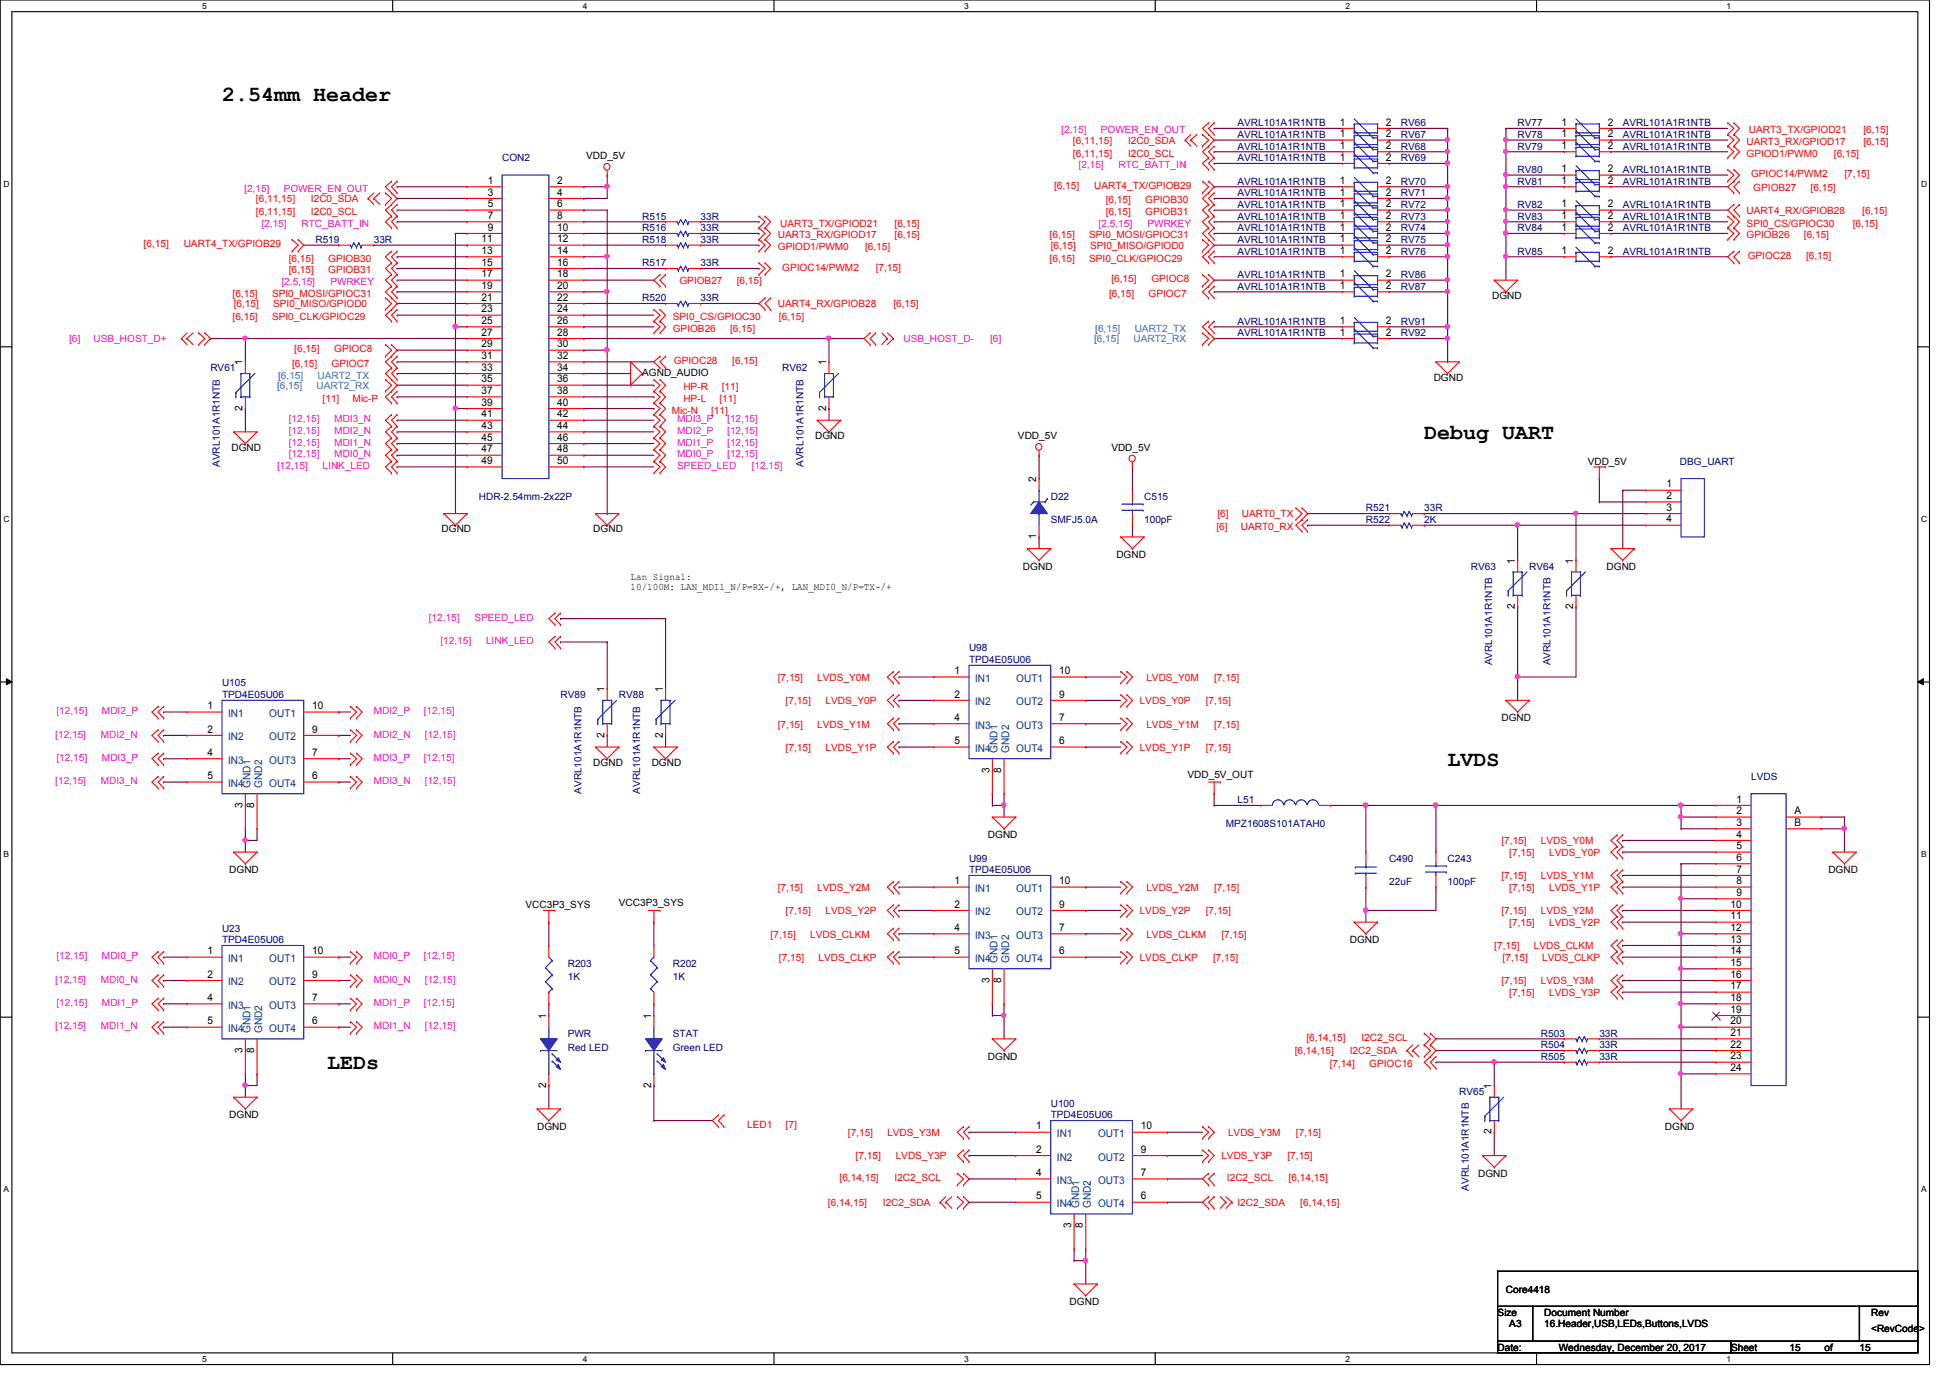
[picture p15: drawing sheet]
<svg xmlns="http://www.w3.org/2000/svg" width="297mm" height="210mm" viewBox="0 0 297 210" stroke-linecap="round" stroke-linejoin="round" font-family="sans-serif">
<defs><g id="words">
<g font-size="3.3">
<text x="33.8" y="15.3">2.54mm Header</text>
<text x="217" y="66.9">Debug UART</text>
<text x="220.5" y="116.7">LVDS</text>
<text x="49.8" y="162.9">LEDs</text>
</g>
<g font-size="1.6">
<text x="204.1" y="20.9">1</text>
<text x="204.1" y="22.7">1</text>
<text x="204.1" y="19.1">1</text>
<text x="211.1" y="20.9">2</text>
<text x="211.1" y="22.7">2</text>
<text x="211.1" y="19.1">2</text>
<text x="237.9" y="19.1">1</text>
<text x="237.9" y="20.9">1</text>
<text x="237.9" y="22.7">1</text>
<text x="244.9" y="19.1">2</text>
<text x="244.9" y="20.9">2</text>
<text x="244.9" y="22.7">2</text>
<text x="74.3" y="28">1</text>
<text x="74.3" y="29.8">3</text>
<text x="84.9" y="28">2</text>
<text x="84.9" y="29.8">4</text>
<text x="204.1" y="24.5">1</text>
<text x="204.1" y="28">1</text>
<text x="204.1" y="29.8">1</text>
<text x="211.1" y="24.5">2</text>
<text x="211.1" y="28">2</text>
<text x="211.1" y="29.8">2</text>
<text x="237.9" y="26.2">1</text>
<text x="237.9" y="28">1</text>
<text x="244.9" y="26.2">2</text>
<text x="244.9" y="28">2</text>
<text x="74.3" y="31.6">5</text>
<text x="74.3" y="33.4">7</text>
<text x="74.3" y="35.1">9</text>
<text x="84.9" y="31.6">6</text>
<text x="84.9" y="33.4">8</text>
<text x="84.9" y="35.1">10</text>
<text x="204.1" y="31.6">1</text>
<text x="204.1" y="33.4">1</text>
<text x="204.1" y="35.1">1</text>
<text x="211.1" y="31.6">2</text>
<text x="211.1" y="33.4">2</text>
<text x="211.1" y="35.1">2</text>
<text x="237.9" y="31.6">1</text>
<text x="237.9" y="33.4">1</text>
<text x="237.9" y="35.1">1</text>
<text x="244.9" y="31.6">2</text>
<text x="244.9" y="33.4">2</text>
<text x="244.9" y="35.1">2</text>
<text x="73.4" y="36.9">11</text>
<text x="73.4" y="38.7">13</text>
<text x="73.4" y="40.5">15</text>
<text x="84.9" y="36.9">12</text>
<text x="84.9" y="38.7">14</text>
<text x="84.9" y="40.5">16</text>
<text x="204.1" y="36.9">1</text>
<text x="204.1" y="38.7">1</text>
<text x="211.1" y="36.9">2</text>
<text x="211.1" y="38.7">2</text>
<text x="237.9" y="38.7">1</text>
<text x="244.9" y="38.7">2</text>
<text x="73.4" y="42.2">17</text>
<text x="73.4" y="44">19</text>
<text x="73.4" y="45.8">21</text>
<text x="73.4" y="47.6">23</text>
<text x="84.9" y="42.2">18</text>
<text x="84.9" y="44">20</text>
<text x="84.9" y="45.8">22</text>
<text x="84.9" y="47.6">24</text>
<text x="204.1" y="42.2">1</text>
<text x="204.1" y="44">1</text>
<text x="211.1" y="42.2">2</text>
<text x="211.1" y="44">2</text>
<text x="73.4" y="49.4">25</text>
<text x="73.4" y="51.1">27</text>
<text x="73.4" y="52.9">29</text>
<text x="84.9" y="49.4">26</text>
<text x="84.9" y="51.1">28</text>
<text x="84.9" y="52.9">30</text>
<text x="204.1" y="49.4">1</text>
<text x="204.1" y="51.1">1</text>
<text x="211.1" y="49.4">2</text>
<text x="211.1" y="51.1">2</text>
<text x="37" y="55.6" transform="rotate(-90 37 55.6)">1</text>
<text x="73.4" y="54.7">31</text>
<text x="73.4" y="56.5">33</text>
<text x="73.4" y="58.3">35</text>
<text x="84.9" y="54.7">32</text>
<text x="84.9" y="56.5">34</text>
<text x="84.9" y="58.3">36</text>
<text x="125.9" y="55.6" transform="rotate(-90 125.9 55.6)">1</text>
<text x="37" y="62.6" transform="rotate(-90 37 62.6)">2</text>
<text x="73.4" y="60">37</text>
<text x="73.4" y="61.8">39</text>
<text x="73.4" y="63.6">41</text>
<text x="73.4" y="65.4">43</text>
<text x="84.9" y="60">38</text>
<text x="84.9" y="61.8">40</text>
<text x="84.9" y="63.6">42</text>
<text x="84.9" y="65.4">44</text>
<text x="125.9" y="62.6" transform="rotate(-90 125.9 62.6)">2</text>
<text x="73.4" y="67.1">45</text>
<text x="73.4" y="68.9">47</text>
<text x="73.4" y="70.7">49</text>
<text x="84.9" y="67.1">46</text>
<text x="84.9" y="68.9">48</text>
<text x="84.9" y="70.7">50</text>
<text x="157.9" y="73.4" transform="rotate(-90 157.9 73.4)">2</text>
<text x="253.9" y="74.3">1</text>
<text x="253.9" y="76">2</text>
<text x="253.9" y="77.8">3</text>
<text x="157.9" y="82.1" transform="rotate(-90 157.9 82.1)">1</text>
<text x="253.9" y="79.6">4</text>
<text x="230.8" y="85.9" transform="rotate(-90 230.8 85.9)">1</text>
<text x="239.6" y="85.9" transform="rotate(-90 239.6 85.9)">1</text>
<text x="230.8" y="92.8" transform="rotate(-90 230.8 92.8)">2</text>
<text x="239.6" y="92.8" transform="rotate(-90 239.6 92.8)">2</text>
<text x="92.1" y="105.4" transform="rotate(-90 92.1 105.4)">1</text>
<text x="101" y="105.4" transform="rotate(-90 101 105.4)">1</text>
<text x="145.4" y="102.7">1</text>
<text x="145.4" y="106.3">2</text>
<text x="161.3" y="106.3">9</text>
<text x="161.3" y="102.7">10</text>
<text x="31.6" y="108">1</text>
<text x="31.6" y="111.6">2</text>
<text x="47.5" y="111.6">9</text>
<text x="47.5" y="108">10</text>
<text x="92.1" y="112.4" transform="rotate(-90 92.1 112.4)">2</text>
<text x="101" y="112.4" transform="rotate(-90 101 112.4)">2</text>
<text x="145.4" y="109.8">4</text>
<text x="145.4" y="113.4">5</text>
<text x="161.3" y="113.4">6</text>
<text x="161.3" y="109.8">7</text>
<text x="31.6" y="115.1">4</text>
<text x="31.6" y="118.7">5</text>
<text x="47.5" y="118.7">6</text>
<text x="47.5" y="115.1">7</text>
<text x="150.7" y="117.7" transform="rotate(-90 150.7 117.7)">3</text>
<text x="152.5" y="117.7" transform="rotate(-90 152.5 117.7)">8</text>
<text x="37" y="123" transform="rotate(-90 37 123)">3</text>
<text x="38.7" y="123" transform="rotate(-90 38.7 123)">8</text>
<text x="264.5" y="122.3">1</text>
<text x="264.5" y="124">2</text>
<text x="264.5" y="125.8">3</text>
<text x="273.3" y="124">A</text>
<text x="273.3" y="125.8">B</text>
<text x="264.5" y="127.6">4</text>
<text x="264.5" y="129.4">5</text>
<text x="264.5" y="131.1">6</text>
<text x="145.4" y="134.7">1</text>
<text x="161.3" y="134.7">10</text>
<text x="264.5" y="132.9">7</text>
<text x="264.5" y="134.7">8</text>
<text x="264.5" y="136.5">9</text>
<text x="145.4" y="138.3">2</text>
<text x="145.4" y="141.8">4</text>
<text x="161.3" y="141.8">7</text>
<text x="161.3" y="138.3">9</text>
<text x="263.6" y="138.3">10</text>
<text x="263.6" y="140">11</text>
<text x="263.6" y="141.8">12</text>
<text x="263.6" y="143.6">13</text>
<text x="31.6" y="145.4">1</text>
<text x="31.6" y="148.9">2</text>
<text x="47.5" y="148.9">9</text>
<text x="47.5" y="145.4">10</text>
<text x="145.4" y="145.4">5</text>
<text x="150.7" y="149.7" transform="rotate(-90 150.7 149.7)">3</text>
<text x="152.5" y="149.7" transform="rotate(-90 152.5 149.7)">8</text>
<text x="161.3" y="145.4">6</text>
<text x="263.6" y="145.4">14</text>
<text x="263.6" y="147.2">15</text>
<text x="263.6" y="148.9">16</text>
<text x="31.6" y="152.5">4</text>
<text x="47.5" y="152.5">7</text>
<text x="83.2" y="155.2" transform="rotate(-90 83.2 155.2)">1</text>
<text x="99.2" y="155.2" transform="rotate(-90 99.2 155.2)">1</text>
<text x="263.6" y="150.7">17</text>
<text x="263.6" y="152.5">18</text>
<text x="263.6" y="154.3">19</text>
<text x="31.6" y="156">5</text>
<text x="37" y="160.4" transform="rotate(-90 37 160.4)">3</text>
<text x="38.7" y="160.4" transform="rotate(-90 38.7 160.4)">8</text>
<text x="47.5" y="156">6</text>
<text x="263.6" y="156">20</text>
<text x="263.6" y="157.8">21</text>
<text x="263.6" y="159.6">22</text>
<text x="263.6" y="161.4">23</text>
<text x="83.2" y="165.7" transform="rotate(-90 83.2 165.7)">2</text>
<text x="99.2" y="165.7" transform="rotate(-90 99.2 165.7)">2</text>
<text x="227.2" y="165.9" transform="rotate(-90 227.2 165.9)">1</text>
<text x="263.6" y="163.2">24</text>
<text x="157.9" y="172">1</text>
<text x="173.8" y="172">10</text>
<text x="227.2" y="172.8" transform="rotate(-90 227.2 172.8)">2</text>
<text x="157.9" y="175.6">2</text>
<text x="157.9" y="179.2">4</text>
<text x="173.8" y="179.2">7</text>
<text x="173.8" y="175.6">9</text>
<text x="157.9" y="182.7">5</text>
<text x="173.8" y="182.7">6</text>
<text x="163.2" y="187" transform="rotate(-90 163.2 187)">3</text>
<text x="165" y="187" transform="rotate(-90 165 187)">8</text>
</g>
<g font-size="1.6" fill="#004080">
<text x="148.5" y="103.9">IN1</text>
<text x="148.5" y="107.4">IN2</text>
<text x="154.8" y="107.4">OUT2</text>
<text x="154.8" y="103.9">OUT1</text>
<text x="34.8" y="109.2">IN1</text>
<text x="34.8" y="112.8">IN2</text>
<text x="41" y="112.8">OUT2</text>
<text x="41" y="109.2">OUT1</text>
<text x="148.5" y="111">IN3</text>
<text x="154.8" y="111">OUT3</text>
<text x="34.8" y="116.3">IN3</text>
<text x="34.8" y="119.9">IN4</text>
<text x="38.1" y="120" transform="rotate(-90 38.1 120)">GND1</text>
<text x="39.9" y="120" transform="rotate(-90 39.9 120)">GND2</text>
<text x="41" y="119.9">OUT4</text>
<text x="41" y="116.3">OUT3</text>
<text x="148.5" y="114.6">IN4</text>
<text x="151.9" y="114.6" transform="rotate(-90 151.9 114.6)">GND1</text>
<text x="153.7" y="114.6" transform="rotate(-90 153.7 114.6)">GND2</text>
<text x="154.8" y="114.6">OUT4</text>
<text x="148.5" y="135.9">IN1</text>
<text x="154.8" y="135.9">OUT1</text>
<text x="148.5" y="139.4">IN2</text>
<text x="148.5" y="143">IN3</text>
<text x="154.8" y="143">OUT3</text>
<text x="154.8" y="139.4">OUT2</text>
<text x="34.8" y="146.6">IN1</text>
<text x="41" y="146.6">OUT1</text>
<text x="148.5" y="146.6">IN4</text>
<text x="151.9" y="146.6" transform="rotate(-90 151.9 146.6)">GND1</text>
<text x="153.7" y="146.6" transform="rotate(-90 153.7 146.6)">GND2</text>
<text x="154.8" y="146.6">OUT4</text>
<text x="34.8" y="150.1">IN2</text>
<text x="34.8" y="153.7">IN3</text>
<text x="41" y="153.7">OUT3</text>
<text x="41" y="150.1">OUT2</text>
<text x="34.8" y="157.2">IN4</text>
<text x="38.1" y="157.3" transform="rotate(-90 38.1 157.3)">GND1</text>
<text x="39.9" y="157.3" transform="rotate(-90 39.9 157.3)">GND2</text>
<text x="41" y="157.2">OUT4</text>
<text x="161" y="173.2">IN1</text>
<text x="167.3" y="173.2">OUT1</text>
<text x="161" y="176.8">IN2</text>
<text x="167.3" y="176.8">OUT2</text>
<text x="161" y="180.3">IN3</text>
<text x="161" y="183.9">IN4</text>
<text x="164.4" y="184" transform="rotate(-90 164.4 184)">GND1</text>
<text x="166.2" y="184" transform="rotate(-90 166.2 184)">GND2</text>
<text x="167.3" y="183.9">OUT4</text>
<text x="167.3" y="180.3">OUT3</text>
</g>
<g font-size="1.5" fill="#f0f">
<text x="161.7" y="20.3">[2,15]</text>
<text x="167.7" y="20.3">POWER_EN_OUT</text>
<text x="37.2" y="29.2">[2,15]</text>
<text x="43.2" y="29.2">POWER_EN_OUT</text>
<text x="164.3" y="25.7">[2,15]</text>
<text x="170.4" y="25.7">RTC_BATT_IN</text>
<text x="39.8" y="34.5">[2,15]</text>
<text x="45.9" y="34.5">RTC_BATT_IN</text>
<text x="167.3" y="34.5">[2,5,15]</text>
<text x="174.8" y="34.5">PWRKEY</text>
<text x="42.9" y="43.4">[2,5,15]</text>
<text x="50.3" y="43.4">PWRKEY</text>
<text x="10.5" y="52.2">[6]</text>
<text x="14.3" y="52.2">USB_HOST_D+</text>
<text x="137.6" y="52.2">USB_HOST_D-</text>
<text x="150.8" y="52.2">[6]</text>
<text x="44" y="64.3">[12,15]</text>
<text x="50.9" y="64.3">MDI3_N</text>
<text x="103.2" y="64.3">MDI3_P</text>
<text x="110.8" y="64.3">[12,15]</text>
<text x="42.2" y="71.5">[12,15]</text>
<text x="44" y="67.9">[12,15]</text>
<text x="44" y="69.7">[12,15]</text>
<text x="44" y="66.1">[12,15]</text>
<text x="49.1" y="71.5">LINK_LED</text>
<text x="50.9" y="67.9">MDI1_N</text>
<text x="50.9" y="69.7">MDI0_N</text>
<text x="50.9" y="66.1">MDI2_N</text>
<text x="103.2" y="67.9">MDI1_P</text>
<text x="103.2" y="69.7">MDI0_P</text>
<text x="103.2" y="66.1">MDI2_P</text>
<text x="103.2" y="71.5">SPEED_LED</text>
<text x="110.8" y="67.9">[12,15]</text>
<text x="110.8" y="69.7">[12,15]</text>
<text x="110.8" y="66.1">[12,15]</text>
<text x="114.5" y="71.5">[12,15]</text>
<text x="65.3" y="94.6">[12,15]</text>
<text x="72.3" y="94.6">SPEED_LED</text>
<text x="67.1" y="98.1">[12,15]</text>
<text x="74" y="98.1">LINK_LED</text>
<text x="8.4" y="112.4">[12,15]</text>
<text x="8.6" y="108.8">[12,15]</text>
<text x="15.4" y="112.4">MDI2_N</text>
<text x="15.5" y="108.8">MDI2_P</text>
<text x="56.9" y="108.8">MDI2_P</text>
<text x="56.9" y="112.4">MDI2_N</text>
<text x="64.6" y="108.8">[12,15]</text>
<text x="64.7" y="112.4">[12,15]</text>
<text x="8.4" y="119.5">[12,15]</text>
<text x="8.6" y="115.9">[12,15]</text>
<text x="15.4" y="119.5">MDI3_N</text>
<text x="15.5" y="115.9">MDI3_P</text>
<text x="56.9" y="119.5">MDI3_N</text>
<text x="56.9" y="115.9">MDI3_P</text>
<text x="64.6" y="115.9">[12,15]</text>
<text x="64.7" y="119.5">[12,15]</text>
<text x="8.4" y="149.7">[12,15]</text>
<text x="8.6" y="146.1">[12,15]</text>
<text x="15.4" y="149.7">MDI0_N</text>
<text x="15.5" y="146.1">MDI0_P</text>
<text x="56.9" y="146.1">MDI0_P</text>
<text x="56.9" y="149.7">MDI0_N</text>
<text x="64.6" y="146.1">[12,15]</text>
<text x="64.7" y="149.7">[12,15]</text>
<text x="8.6" y="153.2">[12,15]</text>
<text x="15.5" y="153.2">MDI1_P</text>
<text x="56.9" y="153.2">MDI1_P</text>
<text x="64.6" y="153.2">[12,15]</text>
<text x="8.4" y="156.8">[12,15]</text>
<text x="15.4" y="156.8">MDI1_N</text>
<text x="56.9" y="156.8">MDI1_N</text>
<text x="64.7" y="156.8">[12,15]</text>
</g>
<g font-size="1.5" fill="#f00">
<text x="163.4" y="23.9">[6,11,15]</text>
<text x="163.4" y="21.9">[6,11,15]</text>
<text x="171.8" y="23.9">I2C0_SCL</text>
<text x="171.8" y="21.9">I2C0_SDA</text>
<text x="266.1" y="22.1">UART3_RX/GPIOD17</text>
<text x="266.1" y="23.9">GPIOD1/PWM0</text>
<text x="266.4" y="20.3">UART3_TX/GPIOD21</text>
<text x="279.4" y="23.9">[6,15]</text>
<text x="283.8" y="22.1">[6,15]</text>
<text x="283.8" y="20.3">[6,15]</text>
<text x="160.6" y="28.8">[6,15]</text>
<text x="166.7" y="28.8">UART4_TX/GPIOB29</text>
<text x="266.7" y="27">GPIOC14/PWM2</text>
<text x="267.1" y="29">GPIOB27</text>
<text x="275.8" y="29">[6,15]</text>
<text x="281" y="27">[7,15]</text>
<text x="39" y="32.8">[6,11,15]</text>
<text x="39" y="30.8">[6,11,15]</text>
<text x="47.4" y="32.8">I2C0_SCL</text>
<text x="47.4" y="30.8">I2C0_SDA</text>
<text x="118.8" y="34.5">UART3_TX/GPIOD21</text>
<text x="136.3" y="34.5">[6,15]</text>
<text x="168.4" y="31">[6,15]</text>
<text x="168.4" y="32.8">[6,15]</text>
<text x="174.5" y="31">GPIOB30</text>
<text x="174.5" y="32.8">GPIOB31</text>
<text x="266.1" y="32.6">UART4_RX/GPIOB28</text>
<text x="266.1" y="34.5">SPI0_CS/GPIOC30</text>
<text x="282.2" y="34.5">[6,15]</text>
<text x="283.7" y="32.6">[6,15]</text>
<text x="21.9" y="37.7">[6,15]</text>
<text x="28" y="37.7">UART4_TX/GPIOB29</text>
<text x="44" y="39.9">[6,15]</text>
<text x="44" y="41.7">[6,15]</text>
<text x="50" y="39.9">GPIOB30</text>
<text x="50" y="41.7">GPIOB31</text>
<text x="118.5" y="36.3">UART3_RX/GPIOD17</text>
<text x="118.5" y="38.1">GPIOD1/PWM0</text>
<text x="119.2" y="41.2">GPIOC14/PWM2</text>
<text x="131.8" y="38.1">[6,15]</text>
<text x="133.4" y="41.2">[7,15]</text>
<text x="136.3" y="36.3">[6,15]</text>
<text x="159.9" y="39.9">[6,15]</text>
<text x="159.9" y="36.3">[6,15]</text>
<text x="160.1" y="37.9">[6,15]</text>
<text x="165.9" y="39.9">SPI0_CLK/GPIOC29</text>
<text x="165.9" y="36.3">SPI0_MOSI/GPIOC31</text>
<text x="166.1" y="37.9">SPI0_MISO/GPIOD0</text>
<text x="266.1" y="36.3">GPIOB26</text>
<text x="266.2" y="39.5">GPIOC28</text>
<text x="274.8" y="36.3">[6,15]</text>
<text x="275.1" y="39.5">[6,15]</text>
<text x="35.4" y="45.2">[6,15]</text>
<text x="35.6" y="46.8">[6,15]</text>
<text x="41.4" y="45.2">SPI0_MOSI/GPIOC31</text>
<text x="41.6" y="46.8">SPI0_MISO/GPIOD0</text>
<text x="103.5" y="43.3">GPIOB27</text>
<text x="112.2" y="43.3">[6,15]</text>
<text x="118.5" y="46.8">UART4_RX/GPIOB28</text>
<text x="136.1" y="46.8">[6,15]</text>
<text x="168.9" y="45.2">[6,15]</text>
<text x="169.3" y="43">[6,15]</text>
<text x="175" y="45.2">GPIOC7</text>
<text x="175.4" y="43">GPIOC8</text>
<text x="35.4" y="48.8">[6,15]</text>
<text x="41.4" y="48.8">SPI0_CLK/GPIOC29</text>
<text x="44.8" y="53.7">[6,15]</text>
<text x="50.9" y="53.7">GPIOC8</text>
<text x="102.5" y="50.5">GPIOB26</text>
<text x="102.5" y="48.8">SPI0_CS/GPIOC30</text>
<text x="111.2" y="50.5">[6,15]</text>
<text x="118.7" y="48.8">[6,15]</text>
<text x="44.5" y="55.9">[6,15]</text>
<text x="50.5" y="55.9">GPIOC7</text>
<text x="102.7" y="55.5">GPIOC28</text>
<text x="104.1" y="59.4">HP-R</text>
<text x="109.9" y="59.4">[11]</text>
<text x="111.5" y="55.5">[6,15]</text>
<text x="49.1" y="61.2">[11]</text>
<text x="53.7" y="61.2">Mic-P</text>
<text x="102.3" y="63">Mic-N</text>
<text x="104.1" y="61.2">HP-L</text>
<text x="108.3" y="63">[11]</text>
<text x="109.6" y="61.2">[11]</text>
<text x="185.3" y="80.8">[6]</text>
<text x="185.5" y="78.8">[6]</text>
<text x="189" y="80.8">UART0_RX</text>
<text x="189.2" y="78.8">UART0_TX</text>
<text x="118.5" y="103.7">[7,15]</text>
<text x="119.7" y="107.3">[7,15]</text>
<text x="124.5" y="103.7">LVDS_Y0M</text>
<text x="125.8" y="107.3">LVDS_Y0P</text>
<text x="173.6" y="107.3">LVDS_Y0P</text>
<text x="174.6" y="103.7">LVDS_Y0M</text>
<text x="183.7" y="107.3">[7,15]</text>
<text x="185" y="103.7">[7,15]</text>
<text x="118.5" y="110.8">[7,15]</text>
<text x="124.5" y="110.8">LVDS_Y1M</text>
<text x="174.6" y="110.8">LVDS_Y1M</text>
<text x="185" y="110.8">[7,15]</text>
<text x="119.7" y="114.4">[7,15]</text>
<text x="125.8" y="114.4">LVDS_Y1P</text>
<text x="173.6" y="114.4">LVDS_Y1P</text>
<text x="183.7" y="114.4">[7,15]</text>
<text x="228.7" y="128.6">[7,15]</text>
<text x="229.9" y="130.4">[7,15]</text>
<text x="234.7" y="128.6">LVDS_Y0M</text>
<text x="236" y="130.4">LVDS_Y0P</text>
<text x="118.5" y="135.7">[7,15]</text>
<text x="124.5" y="135.7">LVDS_Y2M</text>
<text x="174.6" y="135.7">LVDS_Y2M</text>
<text x="185" y="135.7">[7,15]</text>
<text x="228.7" y="133.9">[7,15]</text>
<text x="229.9" y="135.7">[7,15]</text>
<text x="234.7" y="133.9">LVDS_Y1M</text>
<text x="236" y="135.7">LVDS_Y1P</text>
<text x="117.4" y="142.8">[7,15]</text>
<text x="119.7" y="139.3">[7,15]</text>
<text x="123.4" y="142.8">LVDS_CLKM</text>
<text x="125.8" y="139.3">LVDS_Y2P</text>
<text x="173.6" y="139.3">LVDS_Y2P</text>
<text x="174.6" y="142.8">LVDS_CLKM</text>
<text x="183.7" y="139.3">[7,15]</text>
<text x="186.1" y="142.8">[7,15]</text>
<text x="228.7" y="139.3">[7,15]</text>
<text x="229.9" y="141.1">[7,15]</text>
<text x="234.7" y="139.3">LVDS_Y2M</text>
<text x="236" y="141.1">LVDS_Y2P</text>
<text x="118.7" y="146.4">[7,15]</text>
<text x="124.7" y="146.4">LVDS_CLKP</text>
<text x="173.6" y="146.4">LVDS_CLKP</text>
<text x="184.8" y="146.4">[7,15]</text>
<text x="227.6" y="144.6">[7,15]</text>
<text x="228.7" y="149.9">[7,15]</text>
<text x="228.9" y="146.4">[7,15]</text>
<text x="233.6" y="144.6">LVDS_CLKM</text>
<text x="234.7" y="149.9">LVDS_Y3M</text>
<text x="234.9" y="146.4">LVDS_CLKP</text>
<text x="229.9" y="151.7">[7,15]</text>
<text x="236" y="151.7">LVDS_Y3P</text>
<text x="197.2" y="160.6">[6,14,15]</text>
<text x="199" y="158.6">[6,14,15]</text>
<text x="205.6" y="160.6">I2C2_SDA</text>
<text x="207.4" y="158.6">I2C2_SCL</text>
<text x="202.6" y="162.6">[7,14]</text>
<text x="208.6" y="162.6">GPIOC16</text>
<text x="113.8" y="171.8">LED1</text>
<text x="119.7" y="171.8">[7]</text>
<text x="129.2" y="173.1">[7,15]</text>
<text x="135.2" y="173.1">LVDS_Y3M</text>
<text x="187.1" y="173.1">LVDS_Y3M</text>
<text x="197.4" y="173.1">[7,15]</text>
<text x="127.9" y="179.9">[6,14,15]</text>
<text x="130.3" y="176.6">[7,15]</text>
<text x="136.3" y="179.9">I2C2_SCL</text>
<text x="136.4" y="176.6">LVDS_Y3P</text>
<text x="186.1" y="176.6">LVDS_Y3P</text>
<text x="186.9" y="179.9">I2C2_SCL</text>
<text x="196.1" y="176.6">[7,15]</text>
<text x="196.3" y="179.9">[6,14,15]</text>
<text x="126.1" y="183.7">[6,14,15]</text>
<text x="134.5" y="183.7">I2C2_SDA</text>
<text x="188.5" y="183.7">I2C2_SDA</text>
<text x="198.1" y="183.7">[6,14,15]</text>
</g>
<g font-size="1.5" fill="#000080">
<text x="188.5" y="21">AVRL101A1R1NTB</text>
<text x="188.5" y="22.8">AVRL101A1R1NTB</text>
<text x="188.5" y="19.2">AVRL101A1R1NTB</text>
<text x="213.4" y="21">RV67</text>
<text x="213.4" y="22.8">RV68</text>
<text x="213.4" y="19.2">RV66</text>
<text x="231.2" y="19.2">RV77</text>
<text x="231.2" y="21">RV78</text>
<text x="231.2" y="22.8">RV79</text>
<text x="247.2" y="19.2">AVRL101A1R1NTB</text>
<text x="247.2" y="21">AVRL101A1R1NTB</text>
<text x="247.2" y="22.8">AVRL101A1R1NTB</text>
<text x="76.5" y="24.6">CON2</text>
<text x="188.5" y="24.6">AVRL101A1R1NTB</text>
<text x="188.5" y="28.1">AVRL101A1R1NTB</text>
<text x="188.5" y="29.9">AVRL101A1R1NTB</text>
<text x="213.4" y="24.6">RV69</text>
<text x="213.4" y="28.1">RV70</text>
<text x="213.4" y="29.9">RV71</text>
<text x="231.2" y="26.3">RV80</text>
<text x="231.2" y="28.1">RV81</text>
<text x="247.2" y="26.3">AVRL101A1R1NTB</text>
<text x="247.2" y="28.1">AVRL101A1R1NTB</text>
<text x="97.8" y="33.4">R515</text>
<text x="97.8" y="35.2">R516</text>
<text x="106.7" y="33.4">33R</text>
<text x="106.7" y="35.2">33R</text>
<text x="188.5" y="31.7">AVRL101A1R1NTB</text>
<text x="188.5" y="33.4">AVRL101A1R1NTB</text>
<text x="188.5" y="35.2">AVRL101A1R1NTB</text>
<text x="213.4" y="31.7">RV72</text>
<text x="213.4" y="33.4">RV73</text>
<text x="213.4" y="35.2">RV74</text>
<text x="231.2" y="31.7">RV82</text>
<text x="231.2" y="33.4">RV83</text>
<text x="231.2" y="35.2">RV84</text>
<text x="247.2" y="31.7">AVRL101A1R1NTB</text>
<text x="247.2" y="33.4">AVRL101A1R1NTB</text>
<text x="247.2" y="35.2">AVRL101A1R1NTB</text>
<text x="48" y="37">R519</text>
<text x="56.9" y="37">33R</text>
<text x="97.8" y="37">R518</text>
<text x="97.8" y="40.6">R517</text>
<text x="106.7" y="37">33R</text>
<text x="106.7" y="40.6">33R</text>
<text x="188.5" y="37">AVRL101A1R1NTB</text>
<text x="188.5" y="38.8">AVRL101A1R1NTB</text>
<text x="213.4" y="37">RV75</text>
<text x="213.4" y="38.8">RV76</text>
<text x="231.2" y="38.8">RV85</text>
<text x="247.2" y="38.8">AVRL101A1R1NTB</text>
<text x="97.8" y="45.9">R520</text>
<text x="106.7" y="45.9">33R</text>
<text x="188.5" y="42.3">AVRL101A1R1NTB</text>
<text x="188.5" y="44.1">AVRL101A1R1NTB</text>
<text x="213.4" y="42.3">RV86</text>
<text x="213.4" y="44.1">RV87</text>
<text x="188.5" y="49.4">AVRL101A1R1NTB</text>
<text x="188.5" y="51.2">AVRL101A1R1NTB</text>
<text x="213.4" y="49.4">RV91</text>
<text x="213.4" y="51.2">RV92</text>
<text x="32" y="56.6">RV61</text>
<text x="119.2" y="56.6">RV62</text>
<text x="33.5" y="71.1" transform="rotate(-90 33.5 71.1)">AVRL101A1R1NTB</text>
<text x="122.4" y="71.1" transform="rotate(-90 122.4 71.1)">AVRL101A1R1NTB</text>
<text x="255.9" y="70.8">DBG_UART</text>
<text x="72.9" y="76.1">HDR-2.54mm-2x22P</text>
<text x="160.1" y="76.1">D22</text>
<text x="174.3" y="76.1">C515</text>
<text x="208.1" y="77.9">R521</text>
<text x="217" y="77.9">33R</text>
<text x="160.1" y="79.7">SMFJ5.0A</text>
<text x="174.3" y="79.7">100pF</text>
<text x="208.1" y="79.7">R522</text>
<text x="217" y="79.7">2K</text>
<text x="224.1" y="86.8">RV63</text>
<text x="233" y="86.8">RV64</text>
<text x="147.6" y="99.2">U98</text>
<text x="147.6" y="101">TPD4E05U06</text>
<text x="227.3" y="101.3" transform="rotate(-90 227.3 101.3)">AVRL101A1R1NTB</text>
<text x="236.2" y="101.3" transform="rotate(-90 236.2 101.3)">AVRL101A1R1NTB</text>
<text x="33.8" y="104.6">U105</text>
<text x="33.8" y="106.3">TPD4E05U06</text>
<text x="85.4" y="106.3">RV89</text>
<text x="94.3" y="106.3">RV88</text>
<text x="266.7" y="118.8">LVDS</text>
<text x="88.6" y="120.9" transform="rotate(-90 88.6 120.9)">AVRL101A1R1NTB</text>
<text x="97.5" y="120.9" transform="rotate(-90 97.5 120.9)">AVRL101A1R1NTB</text>
<text x="186.7" y="125.9">MPZ1608S101ATAH0</text>
<text x="188.5" y="122.3">L51</text>
<text x="147.6" y="131.2">U99</text>
<text x="211.6" y="131.2">C490</text>
<text x="220.5" y="131.2">C243</text>
<text x="147.6" y="133">TPD4E05U06</text>
<text x="211.6" y="134.8">22uF</text>
<text x="220.5" y="134.8">100pF</text>
<text x="33.8" y="141.9">U23</text>
<text x="33.8" y="143.7">TPD4E05U06</text>
<text x="86.5" y="147.2">R203</text>
<text x="86.5" y="149.4">1K</text>
<text x="102.5" y="147.2">R202</text>
<text x="102.5" y="149.4">1K</text>
<text x="86.5" y="157.9">PWR</text>
<text x="86.5" y="160">Red LED</text>
<text x="102.5" y="157.9">STAT</text>
<text x="102.5" y="160">Green LED</text>
<text x="234.7" y="157.9">R503</text>
<text x="234.7" y="159.7">R504</text>
<text x="234.7" y="161.5">R505</text>
<text x="243.6" y="157.9">33R</text>
<text x="243.6" y="159.7">33R</text>
<text x="243.6" y="161.5">33R</text>
<text x="222.3" y="166.8">RV65</text>
<text x="160.1" y="168.6">U100</text>
<text x="160.1" y="170.3">TPD4E05U06</text>
<text x="223.7" y="181.4" transform="rotate(-90 223.7 181.4)">AVRL101A1R1NTB</text>
</g>
<g font-size="1.5">
<text x="89.3" y="24.2">VDD_5V</text>
<text x="227.3" y="45.6">DGND</text>
<text x="97.8" y="57.2">AGND_AUDIO</text>
<text x="218.4" y="58">DGND</text>
<text x="35.3" y="68.7">DGND</text>
<text x="124.2" y="66.9">DGND</text>
<text x="155.1" y="66.9">VDD_5V</text>
<text x="169.3" y="68.7">VDD_5V</text>
<text x="241.8" y="70.8">VDD_5V</text>
<text x="67.3" y="81.1">DGND</text>
<text x="90.4" y="81.1">DGND</text>
<text x="96.1" y="88.4">Lan Signal:</text>
<text x="96.1" y="89.9">10/100M: LAN_MDI1_N/P=RX-/+, LAN_MDI0_N/P=TX-/+</text>
<text x="155.8" y="86.8">DGND</text>
<text x="170" y="85">DGND</text>
<text x="244.7" y="86.8">DGND</text>
<text x="228.7" y="109.9">DGND</text>
<text x="90.4" y="116.7">DGND</text>
<text x="99.3" y="116.7">DGND</text>
<text x="180.9" y="118.4">VDD_5V_OUT</text>
<text x="150.5" y="127.7">DGND</text>
<text x="34.9" y="133">DGND</text>
<text x="278.5" y="133">DGND</text>
<text x="80" y="138.3">VCC3P3_SYS</text>
<text x="94.3" y="138">VCC3P3_SYS</text>
<text x="205.6" y="143.7">DGND</text>
<text x="150.5" y="161.5">DGND</text>
<text x="34.9" y="170.3">DGND</text>
<text x="81.8" y="172.1">DGND</text>
<text x="253.6" y="172.1">DGND</text>
<text x="225.2" y="179.2">DGND</text>
<text x="229.4" y="197">Core4418</text>
<text x="162.9" y="198.8">DGND</text>
<text x="228.1" y="200.4">Size</text>
<text x="229.9" y="202.2">A3</text>
<text x="235.2" y="200.4">Document Number</text>
<text x="235.2" y="202.2">16.Header,USB,LEDs,Buttons,LVDS</text>
<text x="285" y="202.9">&lt;RevCode&gt;</text>
<text x="285" y="200.4">Rev</text>
<text x="228.1" y="205.7">Date:</text>
<text x="237.4" y="205.7">Wednesday, December 20, 2017</text>
<text x="263.7" y="205.7">Sheet</text>
<text x="272.6" y="205.7">15</text>
<text x="277.9" y="205.7">of</text>
<text x="283.2" y="205.7">15</text>
</g>
<g font-size="1.5" fill="#0080ff">
<text x="166.7" y="52.2">[6,15]</text>
<text x="166.8" y="50.5">[6,15]</text>
<text x="172.7" y="52.2">UART2_RX</text>
<text x="172.8" y="50.5">UART2_TX</text>
<text x="42.2" y="59.3">[6,15]</text>
<text x="42.4" y="57.7">[6,15]</text>
<text x="48.2" y="59.3">UART2_RX</text>
<text x="48.4" y="57.7">UART2_TX</text>
</g>
<g font-size="1.3">
<text x="30.8" y="1.4">5</text>
<text x="88.8" y="1.4">4</text>
<text x="146.9" y="1.4">3</text>
<text x="204.9" y="1.4">2</text>
<text x="263" y="1.4">1</text>
<text x=".5" y="28.4">D</text>
<text x="292.6" y="28.4">D</text>
<text x=".5" y="79.5">C</text>
<text x="292.6" y="79.5">C</text>
<text x=".5" y="130.6">B</text>
<text x="292.6" y="130.6">B</text>
<text x=".5" y="181.6">A</text>
<text x="292.6" y="181.6">A</text>
<text x="30.8" y="207.5">5</text>
<text x="88.8" y="207.5">4</text>
<text x="146.9" y="207.5">3</text>
<text x="204.9" y="207.5">2</text>
<text x="263" y="207.5">1</text>
</g>
</g></defs>
<path d="M0 0h293.9v207.9h-293.9zM1.8 1.8h290.3v204.3h-290.3z" fill="none" stroke="#000" stroke-width=".17"/>
<g fill="#fff">
<path d="M30.8 .3h.7v1.4h-.7z"/>
<path d="M30.8 206.3h.7v1.5h-.7z"/>
</g>
<path d="M59.8 0v1.8M59.8 206.1v1.8" fill="none" stroke="#000" stroke-width=".17"/>
<g fill="#fff">
<path d="M88.8 .3h.6v1.4h-.6z"/>
<path d="M88.8 206.3h.6v1.5h-.6z"/>
</g>
<path d="M117.9 0v1.8M117.9 206.1v1.8" fill="none" stroke="#000" stroke-width=".17"/>
<g fill="#fff">
<path d="M146.9 .3h.6v1.4h-.6z"/>
<path d="M146.9 206.3h.6v1.5h-.6z"/>
</g>
<path d="M176 0v1.8M176 206.1v1.8" fill="none" stroke="#000" stroke-width=".17"/>
<g fill="#fff">
<path d="M204.9 .3h.7v1.4h-.7z"/>
<path d="M204.9 206.3h.7v1.5h-.7z"/>
</g>
<path d="M234.1 0v1.8M234.1 206.1v1.8" fill="none" stroke="#000" stroke-width=".17"/>
<g fill="#fff">
<path d="M263 .3h.7v1.4h-.7z"/>
<path d="M263 206.3h.7v1.5h-.7z"/>
<path d="M.5 27.3h1v1.4h-1z"/>
<path d="M292.6 27.3h1v1.4h-1z"/>
<path d="M.5 78.3h1v1.5h-1z"/>
<path d="M292.6 78.3h1v1.5h-1z"/>
</g>
<path d="M0 52.8h1.8M292.1 52.8h1.8" fill="none" stroke="#000" stroke-width=".17"/>
<g fill="#fff">
<path d="M.5 129.4h.9v1.4h-.9z"/>
<path d="M292.6 129.4h.9v1.4h-.9z"/>
</g>
<path d="M0 103.9h1.8M292.1 103.9h1.8" fill="none" stroke="#000" stroke-width=".17"/>
<path d="M1 103.4l.8 .5-.8 .4zM292.1 103.9l.9-.5v.9z" fill="#000"/>
<path d="M1 103.4l.8 .5-.8 .4zM292.1 103.9l.9-.5v.9z" fill="none" stroke="#000" stroke-width=".15"/>
<g fill="#fff">
<path d="M.5 180.4h.8v1.5h-.8z"/>
<path d="M292.6 180.4h.8v1.5h-.8z"/>
</g>
<path d="M0 154.9h1.8M292.1 154.9h1.8" fill="none" stroke="#000" stroke-width=".17"/>
<g fill="none" stroke="#800040" stroke-width=".17">
<path d="M199.2 78.2h.1M199.2 78.2h12.4M243.6 76.5h.1M243.6 72.9h.1M243.6 76.5h7.1M243.6 72.9v3.6M247.2 74.7h.1M247.2 74.7h3.5M247.2 74.7v8.9M199.2 80h.1M199.2 80h12.4M185 122.7h.1"/>
<path d="M185 122.7h7.1M202.7 122.7h.1M202.7 122.7h16M208.1 122.7h.1M208.1 135.1h.1M208.1 135.1v3.6"/>
</g>
<circle cx="208" cy="122.6" r=".31" fill="#f0f"/>
<circle cx="208" cy="122.6" r=".31" fill="none" stroke="#f0f" stroke-width=".17"/>
<path d="M247.2 129.8h.1M247.2 128h.1M247.2 129.8h14.2M247.2 128h14.2M256.1 136.9h.1M256.1 136.9v5.3M256.1 136.9h5.3" fill="none" stroke="#800040" stroke-width=".17"/>
<circle cx="256" cy="136.9" r=".31" fill="#f0f"/>
<circle cx="256" cy="136.9" r=".31" fill="none" stroke="#f0f" stroke-width=".17"/>
<path d="M256.1 131.6h.1M256.1 131.6v5.3M256.1 131.6h5.3M256.1 147.6h.1M256.1 152.9h.1M256.1 147.6v5.3M256.1 152.9h5.3M256.1 163.6h.1M256.1 163.6v5.3" fill="none" stroke="#800040" stroke-width=".17"/>
<circle cx="256" cy="152.9" r=".31" fill="#f0f"/>
<circle cx="256" cy="152.9" r=".31" fill="none" stroke="#f0f" stroke-width=".17"/>
<path d="M256.1 147.6h.1M256.1 147.6h5.3" fill="none" stroke="#800040" stroke-width=".17"/>
<circle cx="256" cy="147.5" r=".31" fill="#f0f"/>
<circle cx="256" cy="147.5" r=".31" fill="none" stroke="#f0f" stroke-width=".17"/>
<path d="M256.1 142.2h.1M256.1 142.2v5.4M256.1 142.2h5.3" fill="none" stroke="#800040" stroke-width=".17"/>
<circle cx="256" cy="142.2" r=".31" fill="#f0f"/>
<circle cx="256" cy="142.2" r=".31" fill="none" stroke="#f0f" stroke-width=".17"/>
<path d="M256.1 122.7h.1M256.1 124.5h.1M256.1 122.7v1.8M256.1 124.5h5.3" fill="none" stroke="#800040" stroke-width=".17"/>
<circle cx="256" cy="124.4" r=".31" fill="#f0f"/>
<circle cx="256" cy="124.4" r=".31" fill="none" stroke="#f0f" stroke-width=".17"/>
<path d="M277.4 126.2h.1M277.4 124.5h.1M277.4 124.5h3.6M281 124.5h.1M281 124.5v1.7h-3.6M256.1 156.5h.1M256.1 156.5v7.1" fill="none" stroke="#800040" stroke-width=".17"/>
<circle cx="256" cy="163.5" r=".31" fill="#f0f"/>
<circle cx="256" cy="163.5" r=".31" fill="none" stroke="#f0f" stroke-width=".17"/>
<circle cx="256" cy="156.4" r=".31" fill="#f0f"/>
<circle cx="256" cy="156.4" r=".31" fill="none" stroke="#f0f" stroke-width=".17"/>
<path d="M256.1 124.5h.1M256.1 126.2h.1M256.1 124.5v1.7M256.1 126.2h5.3M218.7 158.2h19.6M238.3 158.2h.1M218.7 161.8h.1M218.7 160h19.6M218.7 161.8h8.9M238.3 160h.1M256.1 163.6h.1M256.1 163.6h5.3" fill="none" stroke="#800040" stroke-width=".17"/>
<circle cx="227.6" cy="161.7" r=".31" fill="#f0f"/>
<circle cx="227.6" cy="161.7" r=".31" fill="none" stroke="#f0f" stroke-width=".17"/>
<path d="M281 126.2h.1M281 126.2v3.6M256.1 152.9h.1M256.1 156.5h.1M256.1 152.9v3.6M256.1 156.5h5.3" fill="none" stroke="#800040" stroke-width=".17"/>
<circle cx="280.9" cy="126.2" r=".31" fill="#f0f"/>
<circle cx="280.9" cy="126.2" r=".31" fill="none" stroke="#f0f" stroke-width=".17"/>
<path d="M208.1 138.7h.1M208.1 138.7v1.8M256.1 122.7h.1M256.1 122.7h5.3" fill="none" stroke="#800040" stroke-width=".17"/>
<circle cx="208" cy="138.6" r=".31" fill="#f0f"/>
<circle cx="208" cy="138.6" r=".31" fill="none" stroke="#f0f" stroke-width=".17"/>
<g fill="none" stroke="#800040" stroke-width=".17">
<path d="M185 120.9h.1M185 120.9v1.8M208.1 122.7h.1M208.1 122.7v7.1M218.7 122.7h.1M218.7 122.7h37.4M247.2 133.3h.1M247.2 135.1h.1M247.2 138.7h.1M247.2 133.3h14.2M247.2 135.1h14.2M247.2 138.7h14.2"/>
<path d="M247.2 140.5h.1M247.2 144h.1M247.2 145.8h.1M247.2 149.4h.1M247.2 151.1h.1M247.2 140.5h14.2M247.2 144h14.2M247.2 145.8h14.2M247.2 149.4h14.2M247.2 151.1h14.2"/>
</g>
<circle cx="256" cy="122.6" r=".31" fill="#f0f"/>
<circle cx="256" cy="122.6" r=".31" fill="none" stroke="#f0f" stroke-width=".17"/>
<circle cx="218.7" cy="122.6" r=".31" fill="#f0f"/>
<circle cx="218.7" cy="122.6" r=".31" fill="none" stroke="#f0f" stroke-width=".17"/>
<g fill="none" stroke="#800040" stroke-width=".17">
<path d="M46.3 37.3h5.3M51.6 37.3h.1M60.5 39.1h.1M60.5 30.2h.1M60.5 32h.1M60.5 39.1h10.7M60.5 30.2h10.7M60.5 32h10.7M69.4 35.6h.1M69.4 35.6h1.8M69.4 35.6v42.6M88.9 28.4h.1"/>
<path d="M88.9 30.2h.1M88.9 39.1h.1M88.9 39.1h3.6M88.9 28.4h3.6M88.9 35.6h12.5M88.9 33.8h12.5M92.5 28.4h.1M92.5 28.4v1.8h-3.6M101.4 33.8h.1M101.4 35.6h.1M60.5 40.9h.1M60.5 53.3h.1"/>
<path d="M60.5 55.1h.1M60.5 48h.1M60.5 44.4h.1M60.5 46.2h.1M60.5 40.9h10.7M60.5 53.3h10.7M60.5 55.1h10.7M60.5 46.2h10.7M60.5 48h10.7M60.5 44.4h10.7M69.4 49.8h.1M69.4 49.8h1.8"/>
<path d="M88.9 55.1h.1M88.9 49.8h.1M88.9 48h.1M88.9 44.4h.1M88.9 53.3h.1M88.9 40.9h12.5M88.9 53.3h3.6M88.9 55.1h10.7M88.9 42.7h10.7M88.9 49.8h10.7M88.9 46.2h12.5M88.9 48h10.7"/>
<path d="M88.9 44.4h3.6M99.6 42.7h.1M101.4 40.9h.1M101.4 46.2h.1M69.4 62.2h.1M69.4 62.2h1.8M208.1 138.7h.1M218.7 122.7h.1M218.7 135.1h.1M218.7 122.7v7.1M218.7 135.1v3.6h-10.6"/>
</g>
<circle cx="69.3" cy="62.2" r=".31" fill="#f0f"/>
<circle cx="69.3" cy="62.2" r=".31" fill="none" stroke="#f0f" stroke-width=".17"/>
<circle cx="69.3" cy="49.7" r=".31" fill="#f0f"/>
<circle cx="69.3" cy="49.7" r=".31" fill="none" stroke="#f0f" stroke-width=".17"/>
<path d="M92.5 26.7h.1M92.5 26.7v1.7" fill="none" stroke="#800040" stroke-width=".17"/>
<circle cx="92.4" cy="28.4" r=".31" fill="#f0f"/>
<circle cx="92.4" cy="28.4" r=".31" fill="none" stroke="#f0f" stroke-width=".17"/>
<path d="M88.9 32h.1M88.9 32h3.6M92.5 53.3v24.9M92.5 78.2h.1" fill="none" stroke="#800040" stroke-width=".17"/>
<circle cx="92.4" cy="53.3" r=".31" fill="#f0f"/>
<circle cx="92.4" cy="53.3" r=".31" fill="none" stroke="#f0f" stroke-width=".17"/>
<path d="M92.5 39.1h.1M92.5 39.1v5.3" fill="none" stroke="#800040" stroke-width=".17"/>
<circle cx="92.4" cy="44.4" r=".31" fill="#f0f"/>
<circle cx="92.4" cy="44.4" r=".31" fill="none" stroke="#f0f" stroke-width=".17"/>
<circle cx="92.4" cy="39.1" r=".31" fill="#f0f"/>
<circle cx="92.4" cy="39.1" r=".31" fill="none" stroke="#f0f" stroke-width=".17"/>
<g fill="none" stroke="#800040" stroke-width=".17">
<path d="M60.5 33.8h.1M60.5 28.4h.1M60.5 33.8h10.7M60.5 28.4h10.7M88.9 37.3h12.5M92.5 32h.1M92.5 32v7.1M101.4 37.3h.1M32 51.6h.1M32 51.6h5.4M37.4 51.6h.1M37.4 51.6v3.5"/>
<path d="M60.5 42.7h.1M60.5 42.7h10.7M88.9 51.6h.1M88.9 51.6h37.4M92.5 44.4h.1M92.5 44.4v8.9"/>
</g>
<circle cx="37.3" cy="51.5" r=".31" fill="#f0f"/>
<circle cx="37.3" cy="51.5" r=".31" fill="none" stroke="#f0f" stroke-width=".17"/>
<path d="M37.4 51.6h.1M37.4 51.6h33.8M126.3 51.6h.1M126.3 51.6v3.5M37.4 62.2h.1M37.4 62.2v3.6" fill="none" stroke="#800040" stroke-width=".17"/>
<circle cx="126.2" cy="51.5" r=".31" fill="#f0f"/>
<circle cx="126.2" cy="51.5" r=".31" fill="none" stroke="#f0f" stroke-width=".17"/>
<path d="M126.3 51.6h.1M126.3 51.6h5.3M126.3 62.2h.1M126.3 62.2v1.8M24.9 149.4h.1M24.9 149.4h3.6M37.4 165.4h.1M37.4 165.4h1.8" fill="none" stroke="#800040" stroke-width=".17"/>
<circle cx="37.3" cy="165.3" r=".31" fill="#f0f"/>
<circle cx="37.3" cy="165.3" r=".31" fill="none" stroke="#f0f" stroke-width=".17"/>
<g fill="none" stroke="#800040" stroke-width=".17">
<path d="M240.1 78.2h.1M240.1 78.2v7.1M240.1 78.2h10.6M231.2 80h.1M231.2 92.5h.1M231.2 80v5.3M231.2 92.5v14.2M231.2 80h19.5M240.1 92.5h.1M240.1 92.5v10.6h-8.9M231.2 103.1h.1M24.9 156.5h.1"/>
<path d="M24.9 145.8h.1M24.9 152.9h.1M24.9 156.5h3.6M24.9 152.9h3.6M24.9 145.8h3.6M51.6 152.9h.1M51.6 145.8h.1M51.6 156.5h.1M51.6 149.4h.1M51.6 156.5h1.8M51.6 152.9h1.8M51.6 145.8h1.8"/>
<path d="M51.6 149.4h1.8M37.4 163.6h.1M37.4 163.6v1.8"/>
</g>
<circle cx="231.1" cy="103.1" r=".31" fill="#f0f"/>
<circle cx="231.1" cy="103.1" r=".31" fill="none" stroke="#f0f" stroke-width=".17"/>
<g fill="none" stroke="#800040" stroke-width=".17">
<path d="M136.9 103.1h.1M136.9 106.7h.1M136.9 110.2h.1M136.9 113.8h.1M136.9 103.1h5.4M136.9 106.7h5.4M136.9 110.2h5.4M136.9 113.8h5.4M165.4 103.1h.1M165.4 106.7h.1M165.4 110.2h.1M165.4 113.8h.1"/>
<path d="M165.4 103.1h5.3M165.4 106.7h5.3M165.4 110.2h5.3M165.4 113.8h5.3M152.9 120.9h.1M152.9 120.9v1.8"/>
</g>
<circle cx="152.9" cy="122.6" r=".31" fill="#f0f"/>
<circle cx="152.9" cy="122.6" r=".31" fill="none" stroke="#f0f" stroke-width=".17"/>
<g fill="none" stroke="#800040" stroke-width=".17">
<path d="M136.9 135.1h.1M136.9 138.7h.1M136.9 135.1h5.4M136.9 138.7h5.4M151.2 122.7h.1M151.2 120.9h.1M151.2 122.7h1.7M151.2 120.9v1.8M152.9 122.7h.1M152.9 122.7v1.8M165.4 135.1h.1M165.4 138.7h.1"/>
<path d="M165.4 135.1h5.3M165.4 138.7h5.3M136.9 142.2h.1M136.9 145.8h.1M136.9 142.2h5.4M136.9 145.8h5.4M151.2 154.7h.1M151.2 152.9h.1M151.2 152.9v1.8M151.2 154.7h1.7M152.9 152.9h.1M152.9 154.7h.1"/>
<path d="M152.9 152.9v5.3M165.4 142.2h.1M165.4 145.8h.1M165.4 142.2h5.3M165.4 145.8h5.3"/>
</g>
<circle cx="152.9" cy="154.6" r=".31" fill="#f0f"/>
<circle cx="152.9" cy="154.6" r=".31" fill="none" stroke="#f0f" stroke-width=".17"/>
<g fill="none" stroke="#800040" stroke-width=".17">
<path d="M147.6 172.5h.1M147.6 176h.1M147.6 179.6h.1M147.6 172.5h7.1M147.6 176h7.1M147.6 179.6h7.1M177.8 172.5h.1M177.8 176h.1M177.8 179.6h.1M177.8 172.5h5.4M177.8 176h5.4M177.8 179.6h5.4"/>
<path d="M147.6 183.1h.1M147.6 183.1h7.1M165.4 190.2h.1M165.4 192h.1M165.4 190.2v5.4M177.8 183.1h.1M177.8 183.1h5.4"/>
</g>
<circle cx="165.3" cy="192" r=".31" fill="#f0f"/>
<circle cx="165.3" cy="192" r=".31" fill="none" stroke="#f0f" stroke-width=".17"/>
<g fill="none" stroke="#800040" stroke-width=".17">
<path d="M185 19.6h.1M185 19.6h19.5M211.6 19.6h.1M211.6 19.6h8.9M220.5 19.6h.1M220.5 19.6v3.5M185 28.4h.1M185 30.2h.1M185 32h.1M185 23.1h.1M185 21.3h.1M185 39.1h.1"/>
<path d="M185 35.6h.1M185 37.3h.1M185 33.8h.1M185 24.9h.1M185 28.4h19.5M185 30.2h19.5M185 32h19.5M185 23.1h19.5M185 21.3h19.5M185 39.1h19.5M185 35.6h19.5M185 37.3h19.5"/>
<path d="M185 33.8h19.5M185 24.9h19.5M211.6 21.3h.1M211.6 21.3h8.9M220.5 21.3h.1M83.6 152.9h.1M83.6 140.5h.1M83.6 140.5v3.5M83.6 152.9v1.8M99.6 152.9h.1M99.6 140.5h.1M99.6 140.5v3.5"/>
<path d="M99.6 152.9v1.8M83.6 165.4h.1M83.6 165.4v3.5M99.6 170.7h.1M99.6 165.4h.1M99.6 170.7h8.9M99.6 165.4v5.3M227.6 161.8h.1M227.6 172.5h.1M227.6 161.8v3.6M227.6 172.5v3.5M227.6 161.8h10.7"/>
<path d="M238.3 161.8h.1M163.6 190.2h.1M163.6 192h.1M163.6 190.2v1.8M163.6 192h1.8"/>
</g>
<circle cx="220.5" cy="21.3" r=".31" fill="#f0f"/>
<circle cx="220.5" cy="21.3" r=".31" fill="none" stroke="#f0f" stroke-width=".17"/>
<path d="M211.6 23.1h.1M211.6 23.1h8.9M220.5 23.1h.1M220.5 23.1v1.8" fill="none" stroke="#800040" stroke-width=".17"/>
<circle cx="220.5" cy="23.1" r=".31" fill="#f0f"/>
<circle cx="220.5" cy="23.1" r=".31" fill="none" stroke="#f0f" stroke-width=".17"/>
<path d="M211.6 24.9h.1M211.6 24.9h8.9M220.5 24.9h.1M220.5 24.9v3.5" fill="none" stroke="#800040" stroke-width=".17"/>
<circle cx="220.5" cy="28.4" r=".31" fill="#f0f"/>
<circle cx="220.5" cy="28.4" r=".31" fill="none" stroke="#f0f" stroke-width=".17"/>
<circle cx="220.5" cy="24.8" r=".31" fill="#f0f"/>
<circle cx="220.5" cy="24.8" r=".31" fill="none" stroke="#f0f" stroke-width=".17"/>
<path d="M211.6 28.4h.1M211.6 30.2h.1M211.6 28.4h8.9M211.6 30.2h8.9M220.5 28.4h.1M220.5 30.2h.1M220.5 28.4v3.6" fill="none" stroke="#800040" stroke-width=".17"/>
<circle cx="220.5" cy="32" r=".31" fill="#f0f"/>
<circle cx="220.5" cy="32" r=".31" fill="none" stroke="#f0f" stroke-width=".17"/>
<circle cx="220.5" cy="30.2" r=".31" fill="#f0f"/>
<circle cx="220.5" cy="30.2" r=".31" fill="none" stroke="#f0f" stroke-width=".17"/>
<path d="M211.6 32h.1M211.6 33.8h.1M211.6 32h8.9M220.5 32h.1M220.5 32v1.8h-8.9" fill="none" stroke="#800040" stroke-width=".17"/>
<circle cx="220.5" cy="33.7" r=".31" fill="#f0f"/>
<circle cx="220.5" cy="33.7" r=".31" fill="none" stroke="#f0f" stroke-width=".17"/>
<path d="M211.6 35.6h.1M220.5 33.8h.1M220.5 33.8v1.8h-8.9" fill="none" stroke="#800040" stroke-width=".17"/>
<circle cx="220.5" cy="35.5" r=".31" fill="#f0f"/>
<circle cx="220.5" cy="35.5" r=".31" fill="none" stroke="#f0f" stroke-width=".17"/>
<path d="M211.6 37.3h.1M220.5 35.6h.1M220.5 35.6v1.7h-8.9" fill="none" stroke="#800040" stroke-width=".17"/>
<circle cx="220.5" cy="37.3" r=".31" fill="#f0f"/>
<circle cx="220.5" cy="37.3" r=".31" fill="none" stroke="#f0f" stroke-width=".17"/>
<path d="M211.6 39.1h.1M211.6 39.1h8.9M220.5 37.3h.1M220.5 39.1h.1M220.5 37.3v5.4" fill="none" stroke="#800040" stroke-width=".17"/>
<circle cx="220.5" cy="42.6" r=".31" fill="#f0f"/>
<circle cx="220.5" cy="42.6" r=".31" fill="none" stroke="#f0f" stroke-width=".17"/>
<circle cx="220.5" cy="39.1" r=".31" fill="#f0f"/>
<circle cx="220.5" cy="39.1" r=".31" fill="none" stroke="#f0f" stroke-width=".17"/>
<g fill="none" stroke="#800040" stroke-width=".17">
<path d="M245.4 19.6h.1M245.4 19.6h17.8M229.4 35.6h.1M229.4 35.6h8.9M229.4 35.6v3.5M245.4 21.3h.1M245.4 23.1h.1M245.4 26.7h.1M245.4 28.4h.1M245.4 32h.1M245.4 33.8h.1M245.4 35.6h.1"/>
<path d="M245.4 21.3h17.8M245.4 23.1h17.8M245.4 26.7h17.8M245.4 28.4h17.8M245.4 32h17.8M245.4 33.8h17.8M245.4 35.6h17.8"/>
</g>
<circle cx="229.3" cy="35.5" r=".31" fill="#f0f"/>
<circle cx="229.3" cy="35.5" r=".31" fill="none" stroke="#f0f" stroke-width=".17"/>
<path d="M229.4 33.8h.1M229.4 32h.1M229.4 33.8h8.9M229.4 32v3.6M229.4 32h8.9" fill="none" stroke="#800040" stroke-width=".17"/>
<circle cx="229.3" cy="33.7" r=".31" fill="#f0f"/>
<circle cx="229.3" cy="33.7" r=".31" fill="none" stroke="#f0f" stroke-width=".17"/>
<circle cx="229.3" cy="32" r=".31" fill="#f0f"/>
<circle cx="229.3" cy="32" r=".31" fill="none" stroke="#f0f" stroke-width=".17"/>
<path d="M229.4 28.4h.1M229.4 26.7h.1M229.4 28.4h8.9M229.4 26.7v5.3M229.4 26.7h8.9" fill="none" stroke="#800040" stroke-width=".17"/>
<circle cx="229.3" cy="28.4" r=".31" fill="#f0f"/>
<circle cx="229.3" cy="28.4" r=".31" fill="none" stroke="#f0f" stroke-width=".17"/>
<circle cx="229.3" cy="26.6" r=".31" fill="#f0f"/>
<circle cx="229.3" cy="26.6" r=".31" fill="none" stroke="#f0f" stroke-width=".17"/>
<path d="M229.4 23.1h.1M229.4 21.3h.1M229.4 23.1h8.9M229.4 23.1v3.6M229.4 21.3h8.9" fill="none" stroke="#800040" stroke-width=".17"/>
<circle cx="229.3" cy="21.3" r=".31" fill="#f0f"/>
<circle cx="229.3" cy="21.3" r=".31" fill="none" stroke="#f0f" stroke-width=".17"/>
<path d="M229.4 21.3h.1M229.4 21.3v1.8" fill="none" stroke="#800040" stroke-width=".17"/>
<circle cx="229.3" cy="23.1" r=".31" fill="#f0f"/>
<circle cx="229.3" cy="23.1" r=".31" fill="none" stroke="#f0f" stroke-width=".17"/>
<path d="M229.4 19.6h.1M229.4 19.6h8.9M229.4 19.6v1.7M229.4 39.1h.1M229.4 39.1v3.6M229.4 39.1h8.9M245.4 39.1h.1M245.4 39.1h17.8" fill="none" stroke="#800040" stroke-width=".17"/>
<circle cx="229.3" cy="39.1" r=".31" fill="#f0f"/>
<circle cx="229.3" cy="39.1" r=".31" fill="none" stroke="#f0f" stroke-width=".17"/>
<path d="M185 42.7h.1M185 44.4h.1M185 42.7h19.5M185 44.4h19.5M211.6 42.7h.1M211.6 44.4h.1M211.6 42.7h8.9M220.5 42.7h.1M220.5 42.7v1.7h-8.9" fill="none" stroke="#800040" stroke-width=".17"/>
<circle cx="220.5" cy="44.4" r=".31" fill="#f0f"/>
<circle cx="220.5" cy="44.4" r=".31" fill="none" stroke="#f0f" stroke-width=".17"/>
<path d="M220.5 49.8h.1M220.5 44.4v5.4" fill="none" stroke="#800040" stroke-width=".17"/>
<circle cx="220.5" cy="49.7" r=".31" fill="#f0f"/>
<circle cx="220.5" cy="49.7" r=".31" fill="none" stroke="#f0f" stroke-width=".17"/>
<g fill="none" stroke="#800040" stroke-width=".17">
<path d="M56.9 37.3h14.3M71.2 37.3h.1M106.7 33.8h8.9M106.7 35.6h8.9M106.7 37.3h8.9M115.6 33.8h.1M115.6 35.6h.1M115.6 37.3h.1M106.7 40.9h8.9M106.7 46.2h8.9M115.6 40.9h.1M115.6 46.2h.1"/>
<path d="M158.3 69.3h.1M158.3 69.3v3.6M172.5 71.1h.1M172.5 71.1v3.6M217 78.2h.1M217 78.2h23.1M158.3 81.8h.1M158.3 81.8v1.8M172.5 80h.1M172.5 80v1.8M243.6 158.2h17.8M261.4 158.2h.1"/>
<path d="M243.6 160h17.8M243.6 161.8h17.8M261.4 160h.1M261.4 161.8h.1"/>
</g>
<circle cx="240" cy="78.2" r=".31" fill="#f0f"/>
<circle cx="240" cy="78.2" r=".31" fill="none" stroke="#f0f" stroke-width=".17"/>
<path d="M217 80h.1M217 80h14.2" fill="none" stroke="#800040" stroke-width=".17"/>
<circle cx="231.1" cy="80" r=".31" fill="#f0f"/>
<circle cx="231.1" cy="80" r=".31" fill="none" stroke="#f0f" stroke-width=".17"/>
<g fill="none" stroke="#800040" stroke-width=".17">
<path d="M85.4 97.8h.1M85.4 94.2h.1M85.4 97.8h7.1M85.4 94.2h16M92.5 97.8h.1M92.5 97.8v7.1M101.4 94.2h.1M101.4 94.2v10.7M24.9 112h.1M24.9 112h3.6M92.5 112h.1M92.5 112v1.8"/>
<path d="M101.4 112h.1M101.4 112v1.8M37.4 128h.1M37.4 128h1.8M37.4 165.4h.1M37.4 165.4v1.7M39.2 163.6h.1M39.2 163.6v1.8"/>
</g>
<circle cx="37.3" cy="128" r=".31" fill="#f0f"/>
<circle cx="37.3" cy="128" r=".31" fill="none" stroke="#f0f" stroke-width=".17"/>
<g fill="none" stroke="#800040" stroke-width=".17">
<path d="M60.5 58.7h.1M60.5 56.9h.1M60.5 58.7h10.7M60.5 56.9h10.7M88.9 58.7h10.7M99.6 58.7h.1M211.6 49.8h8.9M211.6 51.6h8.9M220.5 49.8h.1M220.5 51.6h.1M220.5 55.1h.1M220.5 49.8v5.3"/>
<path d="M60.5 71.1h.1M60.5 69.3h.1M60.5 67.6h.1M60.5 64h.1M60.5 65.8h.1M60.5 60.5h.1M60.5 69.3h10.7M60.5 67.6h10.7M60.5 64h10.7M60.5 65.8h10.7M60.5 71.1h10.7M60.5 60.5h10.7"/>
<path d="M88.9 69.3h.1M88.9 67.6h.1M88.9 64h.1M88.9 65.8h.1M88.9 71.1h.1M88.9 69.3h10.7M88.9 67.6h10.7M88.9 64h10.7M88.9 65.8h10.7M88.9 71.1h10.7M88.9 60.5h10.7M88.9 62.2h10.7"/>
<path d="M99.6 60.5h.1M99.6 62.2h.1M24.9 119.1h.1M24.9 108.5h.1M24.9 115.6h.1M24.9 119.1h3.6M24.9 115.6h3.6M24.9 108.5h3.6M51.6 115.6h.1M51.6 108.5h.1M51.6 119.1h.1M51.6 112h.1"/>
<path d="M51.6 119.1h1.8M51.6 115.6h1.8M51.6 108.5h1.8M51.6 112h1.8M37.4 126.2h.1M37.4 128h.1M37.4 126.2v3.6M39.2 126.2h.1M39.2 126.2v1.8"/>
</g>
<circle cx="220.5" cy="51.5" r=".31" fill="#f0f"/>
<circle cx="220.5" cy="51.5" r=".31" fill="none" stroke="#f0f" stroke-width=".17"/>
<path d="M88.9 56.9h7.2M96.1 56.9h.1M185 51.6h.1M185 49.8h.1M185 51.6h19.5M185 49.8h19.5" fill="none" stroke="#800040" stroke-width=".17"/>
<g fill="none" stroke="#f00" stroke-width=".17">
<path d="M184.1 18.7h.1M184.1 18.7l-.9 .9 1.8 1.7-.9 1M185 18.7h.1M185 18.7l-.9 .9 .9 .9M263.2 18.7h.1M263.2 18.7l.9 .9-.9 .9M264.1 18.7h.1M264.1 18.7l.9 .9-.9 .9M44.5 38.3h.1M44.5 36.5h.1M44.5 36.5l.9 .8-.9 1M45.4 36.5h.1"/>
<path d="M45.4 38.3h.1M45.4 36.5l.9 .8-.9 1M56.1 30.2h.1M56.1 30.2l.8 1M56.9 30.2h.1M56.9 30.2l1 1M56.9 29.4l-.8 .8M57.9 29.4l-1 .8M58.7 31.2h.1M58.7 29.4h.1M58.7 29.4l.9 .8-.9 1M59.6 38.3h.1"/>
<path d="M59.6 31.2h.1M59.6 32.9h.1M59.6 29.4h.1M59.6 34.7h.1M59.6 27.6h.1M59.6 38.3l-.9 .8 .9 .9M59.6 31.2l-.9 .8 .9 .9M59.6 27.6l-.9 .8 1.8 1.8-.9 1M59.6 32.9l-.9 .9 .9 .9M60.5 38.3h.1M60.5 31.2h.1M60.5 32.9h.1"/>
<path d="M60.5 34.7h.1M60.5 27.6h.1M60.5 29.4h.1M60.5 38.3l-.9 .8 .9 .9M60.5 31.2l-.9 .8 .9 .9M60.5 32.9l-.9 .9 .9 .9M60.5 27.6l-.9 .8 .9 1M71.2 28.4h.1M71.2 30.2h.1M71.2 32h.1M71.2 33.8h.1M71.2 35.6h.1"/>
<path d="M71.2 37.3h.1M71.2 39.1h.1M71.2 37.3h5.3M71.2 28.4h5.3M71.2 30.2h5.3M71.2 32h5.3M71.2 33.8h5.3M71.2 35.6h5.3M71.2 39.1h5.3M83.6 37.3h5.3M83.6 28.4h5.3M83.6 30.2h5.3"/>
<path d="M83.6 32h5.3M83.6 33.8h5.3M83.6 35.6h5.3M83.6 39.1h5.3M88.9 28.4h.1M88.9 30.2h.1M88.9 32h.1M88.9 33.8h.1M88.9 35.6h.1M88.9 37.3h.1M88.9 39.1h.1M92.5 26.7h.1"/>
<path d="M92.5 26v.7M101.4 37.3h.1M101.4 33.8h.1M101.4 37.3h1.8M101.4 33.8h1.8M104.9 37.3h1.8M104.9 33.8h1.8M106.7 37.3h.1M106.7 33.8h.1M115.6 34.7h.1M115.6 36.5h.1M115.6 32.9h.1"/>
<path d="M115.6 38.3h.1M115.6 34.7l.9 .9-.9 .9M115.6 32.9l.9 .9-.9 .9M115.6 36.5l.9 .8-.9 1M116.5 34.7h.1M116.5 36.5h.1M116.5 32.9h.1M116.5 38.3h.1M116.5 34.7l.9 .9-.9 .9M116.5 32.9l.9 .9-.9 .9M116.5 36.5l.9 .8-.9 1M180.5 21.3h.1"/>
<path d="M180.5 21.3l.9 1M181.4 21.3h.1M181.4 21.3l.9 1M181.4 20.5l-.9 .8M182.3 20.5l-.9 .8M183.2 29.4h.1M183.2 27.6h.1M183.2 22.3h.1M183.2 20.5h.1M183.2 38.3h.1M183.2 36.5h.1M183.2 27.6l.9 .8-.9 1"/>
<path d="M183.2 20.5l.9 .8-.9 1M183.2 36.5l.9 .8-.9 1M184.1 27.6h.1M184.1 29.4h.1M184.1 31.2h.1M184.1 20.5h.1M184.1 32.9h.1M184.1 22.3h.1M184.1 24h.1M184.1 38.3h.1M184.1 34.7h.1M184.1 36.5h.1"/>
<path d="M184.1 25.8h.1M184.1 27.6l.9 .8-.9 1M184.1 29.4l-.9 .8 .9 1M184.1 31.2l-.9 .8 .9 .9M184.1 22.3l-.9 .8 .9 .9M184.1 38.3l-.9 .8 .9 .9M184.1 34.7l-.9 .9 1.8 1.7-.9 1M184.1 32.9l-.9 .9 .9 .9M184.1 24l-.9 .9 .9 .9M185 29.4h.1M185 31.2h.1M185 20.5h.1"/>
<path d="M185 32.9h.1M185 22.3h.1M185 24h.1M185 38.3h.1M185 34.7h.1M185 36.5h.1M185 25.8h.1M185 29.4l-.9 .8 .9 1M185 31.2l-.9 .8 .9 .9M185 22.3l-.9 .8 .9 .9M185 38.3l-.9 .8 .9 .9M185 34.7l-.9 .9 .9 .9"/>
<path d="M185 32.9l-.9 .9 .9 .9M185 24l-.9 .9 .9 .9M204.5 21.3h.1M204.5 37.3h.1M204.5 23.1h.1M204.5 39.1h.1M204.5 24.9h.1M204.5 21.3h1.8M204.5 37.3h1.8M204.5 39.1h1.8M204.5 23.1h1.8M204.5 24.9h1.8"/>
<path d="M209.8 21.3h1.8M209.8 37.3h1.8M209.8 39.1h1.8M209.8 23.1h1.8M209.8 24.9h1.8M211.6 21.3h.1M211.6 37.3h.1M211.6 23.1h.1M211.6 39.1h.1M211.6 24.9h.1M238.3 26.7h.1M238.3 28.4h.1"/>
<path d="M238.3 28.4h1.8M238.3 26.7h1.8M243.6 28.4h1.8M243.6 26.7h1.8M245.4 26.7h.1M245.4 28.4h.1M263.2 20.5h.1M263.2 22.3h.1M263.2 34.7h.1M263.2 36.5h.1M263.2 27.6h.1M263.2 25.8h.1"/>
<path d="M263.2 24h.1M263.2 32.9h.1M263.2 20.5l.9 .8-.9 1M263.2 34.7l.9 .9-.9 .9M263.2 25.8l.9 .9-.9 .9M263.2 22.3l.9 .8-.9 .9M263.2 32.9l.9 .9-.9 .9M264.1 20.5h.1M264.1 22.3h.1M264.1 27.6h.1M264.1 29.4h.1M264.1 34.7h.1"/>
<path d="M264.1 36.5h.1M264.1 25.8h.1M264.1 24h.1M264.1 31.2h.1M264.1 32.9h.1M264.1 38.3h.1M264.1 20.5l.9 .8-.9 1M264.1 27.6l-.9 .8 .9 1M264.1 34.7l.9 .9-.9 .9M264.1 25.8l.9 .9-.9 .9M264.1 22.3l.9 .8-.9 .9M264.1 31.2l-.9 .8 1.8 1.8-.9 .9"/>
<path d="M264.1 38.3l-.9 .8 .9 .9M265 29.4h.1M265 27.6h.1M265 32.9h.1M265 31.2h.1M265 38.3h.1M265 27.6l-.9 .8 .9 1M265 31.2l-.9 .8 .9 .9M265 38.3l-.9 .8 .9 .9M27.6 51.6h.1M27.6 51.6l.9 .9M28.5 51.6h.1"/>
<path d="M28.5 51.6l.9 .9M28.5 50.7l-.9 .9M29.4 50.7l-.9 .9M30.3 52.5h.1M30.3 50.7h.1M30.3 50.7l.9 .9-.9 .9M31.2 50.7h.1M31.2 52.5h.1M31.2 50.7l.8 .9-.8 .9M58.7 52.5h.1M58.7 54.3h.1M58.7 47.2h.1"/>
<path d="M58.7 45.4h.1M58.7 59.6h.1M58.7 57.8h.1M58.7 52.5l.9 .8-.9 1M58.7 45.4l.9 .8-.9 1M58.7 57.8l.9 .9-.9 .9M59.6 40h.1M59.6 41.8h.1M59.6 54.3h.1M59.6 56h.1M59.6 52.5h.1M59.6 47.2h.1"/>
<path d="M59.6 48.9h.1M59.6 43.6h.1M59.6 45.4h.1M59.6 57.8h.1M59.6 59.6h.1M59.6 40l-.9 .9 .9 .9M59.6 54.3l-.9 .8 .9 .9M59.6 52.5l.9 .8-.9 1M59.6 47.2l-.9 .8 .9 .9M59.6 43.6l-.9 .8 1.8 1.8-.9 1M59.6 41.8l-.9 .9 .9 .9M59.6 56l-.9 .9 1.8 1.8-.9 .9"/>
<path d="M59.6 59.6l-.9 .9 .9 .9M60.5 40h.1M60.5 41.8h.1M60.5 54.3h.1M60.5 56h.1M60.5 47.2h.1M60.5 48.9h.1M60.5 43.6h.1M60.5 45.4h.1M60.5 57.8h.1M60.5 59.6h.1M60.5 40l-.9 .9 .9 .9"/>
<path d="M60.5 54.3l-.9 .8 .9 .9M60.5 47.2l-.9 .8 .9 .9M60.5 43.6l-.9 .8 .9 1M60.5 41.8l-.9 .9 .9 .9M60.5 56l-.9 .9 .9 .9M60.5 59.6l-.9 .9 .9 .9M71.2 40.9h.1M71.2 42.7h.1M71.2 44.4h.1M71.2 46.2h.1M71.2 48h.1M71.2 49.8h.1"/>
<path d="M71.2 51.6h.1M71.2 53.3h.1M71.2 55.1h.1M71.2 56.9h.1M71.2 58.7h.1M71.2 55.1h5.3M71.2 42.7h5.3M71.2 40.9h5.3M71.2 44.4h5.3M71.2 46.2h5.3M71.2 48h5.3M71.2 49.8h5.3"/>
<path d="M71.2 51.6h5.3M71.2 53.3h5.3M71.2 56.9h5.3M71.2 58.7h5.3M83.6 55.1h5.3M83.6 42.7h5.3M83.6 40.9h5.3M83.6 44.4h5.3M83.6 46.2h5.3M83.6 48h5.3M83.6 49.8h5.3M83.6 51.6h5.3"/>
<path d="M83.6 53.3h5.3M83.6 56.9h5.3M83.6 58.7h5.3M88.9 40.9h.1M88.9 42.7h.1M88.9 44.4h.1M88.9 46.2h.1M88.9 48h.1M88.9 49.8h.1M88.9 51.6h.1M88.9 53.3h.1M88.9 55.1h.1"/>
<path d="M88.9 56.9h.1M88.9 58.7h.1M96.1 55.1h.1M96.1 58.7h.1M96.1 55.1v3.6M96.1 55.1l1.7 1.8M97.8 56.9h.1M97.8 56.9l-1.7 1.8M99.6 48.9h.1M99.6 50.7h.1M99.6 47.2h.1M99.6 59.6h.1"/>
<path d="M99.6 57.8h.1M99.6 48.9l.9 .9-.9 .9M99.6 47.2l.9 .8-.9 .9M99.6 59.6l.9 .9-.9 .9M99.6 57.8l.9 .9-.9 .9M100.5 41.8h.1M100.5 43.6h.1M100.5 48.9h.1M100.5 50.7h.1M100.5 56h.1M100.5 54.3h.1M100.5 47.2h.1"/>
<path d="M100.5 59.6h.1M100.5 57.8h.1M100.5 59.6l.9 .9-.9 .9M100.5 41.8l-.9 .9 .9 .9M100.5 48.9l.9 .9-.9 .9M100.5 54.3l-.9 .8 .9 .9M100.5 47.2l.9 .8-.9 .9M100.5 57.8l.9 .9-.9 .9M101.4 43.6h.1M101.4 41.8h.1M101.4 54.3h.1M101.4 56h.1"/>
<path d="M101.4 41.8l-.9 .9 .9 .9M101.4 54.3l-.9 .8 .9 .9M115.6 41.8h.1M115.6 40h.1M115.6 40l.9 .9-.9 .9M116.5 41.8h.1M116.5 40h.1M116.5 45.4h.1M116.5 47.2h.1M116.5 40l.9 .9-.9 .9M116.5 45.4l-.9 .8 .9 1M117.4 47.2h.1"/>
<path d="M117.4 45.4h.1M117.4 45.4l-.9 .8 .9 1M132.5 50.7h.1M132.5 52.5h.1M132.5 50.7l-.9 .9 .9 .9M133.4 52.5h.1M133.4 50.7h.1M133.4 50.7l-.9 .9 .9 .9M134.3 50.7l.9 .9M135.2 51.6h.1M135.2 51.6l-.9 .9M135.2 50.7l.9 .9"/>
<path d="M136.1 51.6h.1M136.1 51.6l-.9 .9M183.2 41.8h.1M183.2 43.6h.1M183.2 52.5h.1M183.2 50.7h.1M183.2 41.8l.9 .9-.9 .9M183.2 50.7l.9 .9-.9 .9M184.1 40h.1M184.1 43.6h.1M184.1 45.4h.1M184.1 41.8h.1"/>
<path d="M184.1 50.7h.1M184.1 52.5h.1M184.1 48.9h.1M184.1 43.6l-.9 .8 .9 1M184.1 41.8l.9 .9-.9 .9M184.1 48.9l-.9 .9 1.8 1.8-.9 .9M185 40h.1M185 43.6h.1M185 45.4h.1M185 48.9h.1M185 50.7h.1M185 43.6l-.9 .8 .9 1"/>
<path d="M185 48.9l-.9 .9 .9 .9M204.5 42.7h.1M204.5 42.7h1.8M209.8 42.7h1.8M211.6 42.7h.1M218.7 55.1h.1M218.7 55.1h3.6M218.7 55.1l1.8 1.8M220.5 56.9h.1M222.3 55.1h.1M222.3 55.1l-1.8 1.8M227.6 42.7h.1"/>
<path d="M227.6 42.7h3.6M227.6 42.7l1.8 1.7M229.4 44.4h.1M231.2 42.7h.1M231.2 42.7l-1.8 1.7M264.1 40h.1M265 40h.1M35.6 65.8h.1M35.6 65.8h3.6M35.6 65.8l1.8 1.8M37.4 67.6h.1M39.2 65.8h.1"/>
<path d="M39.2 65.8l-1.8 1.8M59.6 72.1h.1M59.6 70.3h.1M59.6 68.5h.1M59.6 66.7h.1M59.6 64.9h.1M59.6 63.2h.1M59.6 61.4h.1M59.6 68.5l-.9 .8 .9 1M59.6 70.3l-.9 .8 .9 1M59.6 66.7l-.9 .9 .9 .9M59.6 64.9l-.9 .9 .9 .9"/>
<path d="M59.6 63.2l-.9 .8 .9 .9M60.5 72.1h.1M60.5 70.3h.1M60.5 68.5h.1M60.5 66.7h.1M60.5 64.9h.1M60.5 63.2h.1M60.5 61.4h.1M60.5 70.3l-.9 .8 .9 1M60.5 66.7l-.9 .9 .9 .9M60.5 68.5l-.9 .8 .9 1M60.5 64.9l-.9 .9 .9 .9"/>
<path d="M60.5 63.2l-.9 .8 .9 .9M67.6 78.2h.1M67.6 78.2h3.6M67.6 78.2l1.8 1.8M71.2 78.2h.1M71.2 60.5h.1M71.2 62.2h.1M71.2 64h.1M71.2 65.8h.1M71.2 67.6h.1M71.2 69.3h.1M71.2 71.1h.1"/>
<path d="M71.2 71.1h5.3M71.2 78.2l-1.8 1.8M71.2 65.8h5.3M71.2 64h5.3M71.2 60.5h5.3M71.2 62.2h5.3M71.2 67.6h5.3M71.2 69.3h5.3M83.6 71.1h5.3M83.6 65.8h5.3M83.6 64h5.3M83.6 60.5h5.3"/>
<path d="M83.6 62.2h5.3M83.6 67.6h5.3M83.6 69.3h5.3M88.9 60.5h.1M88.9 62.2h.1M88.9 64h.1M88.9 65.8h.1M88.9 67.6h.1M88.9 69.3h.1M88.9 71.1h.1M90.7 78.2h.1M90.7 78.2h3.6"/>
<path d="M90.7 78.2l1.8 1.8M94.3 78.2h.1M94.3 78.2l-1.8 1.8M99.6 68.5h.1M99.6 66.7h.1M99.6 70.3h.1M99.6 64.9h.1M99.6 63.2h.1M99.6 72.1h.1M99.6 61.4h.1M99.6 68.5l.9 .8-.9 1M99.6 61.4l.9 .8-.9 1"/>
<path d="M99.6 64.9l.9 .9-.9 .9M99.6 66.7l.9 .9-.9 .9M99.6 63.2l.9 .8-.9 .9M99.6 70.3l.9 .8-.9 1M100.5 68.5h.1M100.5 66.7h.1M100.5 70.3h.1M100.5 64.9h.1M100.5 63.2h.1M100.5 72.1h.1M100.5 61.4h.1M100.5 66.7l.9 .9-.9 .9"/>
<path d="M100.5 68.5l.9 .8-.9 1M100.5 64.9l.9 .9-.9 .9M100.5 63.2l.9 .8-.9 .9M100.5 70.3l.9 .8-.9 1M100.5 61.4l.9 .8-.9 1M124.5 64h.1M124.5 64h3.6M124.5 64l1.8 1.8M126.3 65.8h.1M128.1 64h.1M128.1 64l-1.8 1.8M158.3 69.3h.1"/>
<path d="M158.3 68.7v.6M172.5 71.1h.1M172.5 74.7h.1M172.5 70.4v.7M172.5 74.7v1.8M172.5 78.2v1.8M197.4 79.2h.1M197.4 77.4h.1M197.4 77.4l.9 .8-.9 1M198.3 77.4h.1M198.3 79.2h.1M198.3 77.4l.9 .8-.9 1"/>
<path d="M198.3 79.2l-.9 .8 .9 .9M199.2 79.2h.1M199.2 79.2l-.9 .8 .9 .9M242.8 71.1h1.8M243.6 72.9h.1M243.6 71.1v1.8M244.6 71.1h.1M69.4 80h.1M84.5 98.7h.1M84.5 96.9h.1M84.5 95.2h.1M84.5 93.4h.1"/>
<path d="M84.5 96.9l-.9 .9 .9 .9M84.5 93.4l-.9 .8 .9 1M85.4 98.7h.1M85.4 96.9h.1M85.4 95.2h.1M85.4 93.4h.1M85.4 96.9l-.9 .9 .9 .9M85.4 93.4l-.9 .8 .9 1M92.5 80h.1M156.5 83.6h.1M156.5 83.6h3.6M156.5 83.6l1.8 1.7"/>
<path d="M158.3 85.3h.1M160.1 83.6h.1M160.1 83.6l-1.8 1.7M170.7 81.8h.1M170.7 81.8h3.6M170.7 81.8l1.8 1.8M172.5 83.6h.1M172.5 80h.1M174.3 81.8h.1M174.3 81.8l-1.8 1.8M198.3 80.9h.1M199.2 80.9h.1"/>
<path d="M245.4 83.6h.1M245.4 83.6h3.6M245.4 83.6l1.8 1.7M247.2 85.3h.1M249 83.6h.1M249 83.6l-1.8 1.7M24.1 109.4h.1M24.1 107.6h.1M24.1 118.3h.1M24.1 112.9h.1M24.1 111.2h.1M24.1 116.5h.1"/>
<path d="M24.1 114.7h.1M24.1 107.6l-.9 .9 .9 .9M24.1 118.3l-.9 .8 .9 1M24.1 111.2l-.9 .8 .9 .9M24.1 114.7l-.9 .9 .9 .9M24.9 109.4h.1M24.9 107.6h.1M24.9 118.3h.1M24.9 112.9h.1M24.9 111.2h.1M24.9 116.5h.1M24.9 114.7h.1"/>
<path d="M24.9 118.3l-.8 .8 .8 1M24.9 107.6l-.8 .9 .8 .9M24.9 111.2l-.8 .8 .8 .9M24.9 114.7l-.8 .9 .8 .9M28.5 108.5h.1M28.5 112h.1M28.5 115.6h.1M28.5 119.1h.1M28.5 119.1h5.3M28.5 108.5h5.3M28.5 112h5.3M28.5 115.6h5.3"/>
<path d="M46.3 119.1h5.3M46.3 108.5h5.3M46.3 112h5.3M46.3 115.6h5.3M51.6 119.1h.1M51.6 115.6h.1M51.6 112h.1M51.6 108.5h.1M53.4 109.4h.1M53.4 107.6h.1M53.4 118.3h.1M53.4 112.9h.1"/>
<path d="M53.4 111.2h.1M53.4 116.5h.1M53.4 114.7h.1M53.4 114.7l.9 .9-.9 .9M53.4 118.3l.9 .8-.9 1M53.4 107.6l.9 .9-.9 .9M53.4 111.2l.9 .8-.9 .9M54.3 109.4h.1M54.3 107.6h.1M54.3 118.3h.1M54.3 112.9h.1M54.3 111.2h.1"/>
<path d="M54.3 116.5h.1M54.3 114.7h.1M54.3 107.6l.9 .9-.9 .9M54.3 118.3l.9 .8-.9 1M54.3 111.2l.9 .8-.9 .9M54.3 114.7l.9 .9-.9 .9M90.7 113.8h.1M90.7 113.8h3.6M90.7 113.8l1.8 1.8M92.5 115.6h.1M94.3 113.8h.1M94.3 113.8l-1.8 1.8"/>
<path d="M99.6 113.8h.1M99.6 113.8h3.6M99.6 113.8l1.8 1.8M101.4 115.6h.1M103.2 113.8h.1M103.2 113.8l-1.8 1.8M136.1 102.3h.1M136.1 104.1h.1M136.1 105.8h.1M136.1 107.6h.1M136.1 109.4h.1M136.1 111.2h.1"/>
<path d="M136.1 112.9h.1M136.1 114.7h.1M136.1 102.3l-.9 .8 .9 1M136.1 105.8l-.9 .9 .9 .9M136.1 109.4l-.9 .8 .9 1M136.1 112.9l-.9 .9 .9 .9M136.9 102.3h.1M136.9 104.1h.1M136.9 105.8h.1M136.9 107.6h.1M136.9 109.4h.1M136.9 111.2h.1"/>
<path d="M136.9 112.9h.1M136.9 114.7h.1M136.9 102.3l-.8 .8 .8 1M136.9 105.8l-.8 .9 .8 .9M136.9 109.4l-.8 .8 .8 1M136.9 112.9l-.8 .9 .8 .9M170.7 102.3h.1M170.7 104.1h.1M170.7 105.8h.1M170.7 107.6h.1M170.7 109.4h.1M170.7 111.2h.1"/>
<path d="M170.7 112.9h.1M170.7 114.7h.1M170.7 102.3l1 .8-1 1M170.7 105.8l1 .9-1 .9M170.7 109.4l1 .8-1 1M170.7 112.9l1 .9-1 .9M171.7 102.3h.1M171.7 104.1h.1M171.7 105.8h.1M171.7 107.6h.1M171.7 109.4h.1M171.7 111.2h.1"/>
<path d="M171.7 112.9h.1M171.7 114.7h.1M171.7 102.3l.8 .8-.8 1M171.7 105.8l.8 .9-.8 .9M171.7 109.4l.8 .8-.8 1M171.7 112.9l.8 .9-.8 .9M184.1 119.1h1.8M185 119.1v1.8M185.9 119.1h.1M229.4 106.7h.1M229.4 106.7h3.6M229.4 106.7l1.8 1.8"/>
<path d="M231.2 108.5h.1M233 106.7h.1M233 106.7l-1.8 1.8M24.1 120.1h.1M24.9 120.1h.1M35.6 129.8h.1M35.6 129.8h3.6M35.6 129.8l1.8 1.8M37.4 131.6h.1M37.4 126.2h.1M37.4 120.9v5.3M39.2 129.8h.1"/>
<path d="M39.2 126.2h.1M39.2 129.8l-1.8 1.8M39.2 120.9v5.3M53.4 120.1h.1M54.3 120.1h.1M82.8 138.7h1.7M83.6 138.7v1.8M84.5 138.7h.1M98.8 138.7h1.7M99.6 138.7v1.8M100.5 138.7h.1M136.1 134.3h.1"/>
<path d="M136.1 136.1h.1M136.1 137.8h.1M136.1 139.6h.1M136.1 134.3l-.9 .8 .9 1M136.1 137.8l-.9 .9 .9 .9M136.9 134.3h.1M136.9 136.1h.1M136.9 137.8h.1M136.9 139.6h.1M136.9 137.8l-.8 .9 .8 .9M136.9 134.3l-.8 .8 .8 1M151.2 124.5h.1"/>
<path d="M151.2 124.5h3.5M151.2 124.5l1.7 1.7M152.9 126.2h.1M154.7 124.5h.1M154.7 124.5l-1.8 1.7M170.7 134.3h.1M170.7 136.1h.1M170.7 137.8h.1M170.7 139.6h.1M170.7 134.3l1 .8-1 1M170.7 137.8l1 .9-1 .9M171.7 134.3h.1"/>
<path d="M171.7 136.1h.1M171.7 137.8h.1M171.7 139.6h.1M171.7 134.3l.8 .8-.8 1M171.7 137.8l.8 .9-.8 .9M185 120.9h.1M218.7 129.8h.1M218.7 135.1h.1M218.7 129.8v1.8M218.7 133.3v1.8M246.3 127.2h.1M246.3 128.9h.1"/>
<path d="M246.3 130.7h.1M246.3 132.5h.1M246.3 134.3h.1M246.3 136.1h.1M246.3 137.8h.1M246.3 139.6h.1M246.3 127.2l-.9 .8 .9 .9M246.3 128.9l-.9 .9 .9 .9M246.3 132.5l-.9 .8 .9 1M246.3 134.3l-.9 .8 .9 1M246.3 137.8l-.9 .9 .9 .9M246.3 139.6l-.9 .9 .9 .9"/>
<path d="M247.2 127.2h.1M247.2 128.9h.1M247.2 130.7h.1M247.2 132.5h.1M247.2 134.3h.1M247.2 136.1h.1M247.2 137.8h.1M247.2 139.6h.1M247.2 128.9l-.9 .9 .9 .9M247.2 132.5l-.9 .8 .9 1M247.2 127.2l-.9 .8 .9 .9M247.2 134.3l-.9 .8 .9 1"/>
<path d="M247.2 137.8l-.9 .9 .9 .9M247.2 139.6l-.9 .9 .9 .9M261.4 122.7h.1M261.4 124.5h.1M261.4 126.2h.1M261.4 128h.1M261.4 129.8h.1M261.4 131.6h.1M261.4 133.3h.1M261.4 135.1h.1M261.4 136.9h.1M261.4 138.7h.1"/>
<path d="M261.4 129.8h5.3M261.4 124.5h5.3M261.4 138.7h5.3M261.4 122.7h5.3M261.4 126.2h5.3M261.4 128h5.3M261.4 131.6h5.3M261.4 133.3h5.3M261.4 135.1h5.3M261.4 136.9h5.3M272.1 124.5h5.3M272.1 126.2h5.3"/>
<path d="M277.4 124.5h.1M277.4 126.2h.1M279.2 129.8h.1M279.2 129.8h3.5M279.2 129.8l1.8 1.8M281 131.6h.1M282.7 129.8h.1M282.7 129.8l-1.7 1.8M24.1 146.7h.1M24.1 144.9h.1M24.1 157.4h.1M24.1 155.6h.1"/>
<path d="M24.1 150.3h.1M24.1 148.5h.1M24.1 153.8h.1M24.1 152.1h.1M24.1 144.9l-.9 .9 .9 .9M24.1 155.6l-.9 .9 .9 .9M24.1 148.5l-.9 .9 .9 .9M24.1 152.1l-.9 .8 .9 .9M24.9 146.7h.1M24.9 144.9h.1M24.9 157.4h.1M24.9 155.6h.1"/>
<path d="M24.9 150.3h.1M24.9 148.5h.1M24.9 153.8h.1M24.9 152.1h.1M24.9 144.9l-.8 .9 .8 .9M24.9 155.6l-.8 .9 .8 .9M24.9 148.5l-.8 .9 .8 .9M24.9 152.1l-.8 .8 .8 .9M28.5 145.8h.1M28.5 149.4h.1M28.5 152.9h.1M28.5 156.5h.1"/>
<path d="M28.5 145.8h5.3M28.5 149.4h5.3M28.5 152.9h5.3M28.5 156.5h5.3M37.4 158.2v5.4M39.2 158.2v5.4M46.3 145.8h5.3M46.3 149.4h5.3M46.3 152.9h5.3M46.3 156.5h5.3M51.6 156.5h.1M51.6 152.9h.1"/>
<path d="M51.6 149.4h.1M51.6 145.8h.1M53.4 146.7h.1M53.4 144.9h.1M53.4 157.4h.1M53.4 155.6h.1M53.4 150.3h.1M53.4 148.5h.1M53.4 153.8h.1M53.4 152.1h.1M53.4 144.9l.9 .9-.9 .9M53.4 155.6l.9 .9-.9 .9"/>
<path d="M53.4 148.5l.9 .9-.9 .9M53.4 152.1l.9 .8-.9 .9M54.3 146.7h.1M54.3 144.9h.1M54.3 157.4h.1M54.3 155.6h.1M54.3 150.3h.1M54.3 148.5h.1M54.3 153.8h.1M54.3 152.1h.1M54.3 144.9l.9 .9-.9 .9M54.3 155.6l.9 .9-.9 .9"/>
<path d="M54.3 148.5l.9 .9-.9 .9M54.3 152.1l.9 .8-.9 .9M83.6 140.5h.1M99.6 140.5h.1M136.1 141.4h.1M136.1 143.2h.1M136.1 144.9h.1M136.1 146.7h.1M136.1 141.4l-.9 .8 .9 1M136.1 144.9l-.9 .9 .9 .9M136.9 141.4h.1M136.9 143.2h.1"/>
<path d="M136.9 144.9h.1M136.9 146.7h.1M136.9 141.4l-.8 .8 .8 1M136.9 144.9l-.8 .9 .8 .9M151.2 158.2h.1M151.2 158.2h3.5M151.2 158.2l1.7 1.8M154.7 158.2h.1M154.7 158.2l-1.8 1.8M170.7 141.4h.1M170.7 143.2h.1M170.7 144.9h.1"/>
<path d="M170.7 146.7h.1M170.7 141.4l1 .8-1 1M170.7 144.9l1 .9-1 .9M171.7 141.4h.1M171.7 143.2h.1M171.7 144.9h.1M171.7 146.7h.1M171.7 141.4l.8 .8-.8 1M171.7 144.9l.8 .9-.8 .9M206.3 140.5h.1M206.3 140.5h3.5M206.3 140.5l1.8 1.7"/>
<path d="M208.1 142.2h.1M209.8 140.5h.1M209.8 140.5l-1.7 1.7M215.2 159.2l-.9 .8M216.1 159.2l-.9 .8M217 157.4h.1M217 159.2h.1M217 157.4l.9 .8-.9 1M217 159.2l.9 .8-.9 1M217.9 159.2h.1M217.9 157.4h.1M217.9 157.4l.8 .8-.8 1"/>
<path d="M217.9 159.2l.8 .8-.8 1M238.3 158.2h.1M238.3 158.2h1.8M241.8 158.2h1.8M243.6 158.2h.1M246.3 141.4h.1M246.3 143.2h.1M246.3 144.9h.1M246.3 146.7h.1M246.3 148.5h.1M246.3 150.3h.1M246.3 152.1h.1"/>
<path d="M246.3 143.2l-.9 .8 .9 .9M246.3 144.9l-.9 .9 .9 .9M246.3 148.5l-.9 .9 .9 .9M246.3 150.3l-.9 .8 .9 1M247.2 141.4h.1M247.2 143.2h.1M247.2 144.9h.1M247.2 146.7h.1M247.2 148.5h.1M247.2 150.3h.1M247.2 152.1h.1M247.2 143.2l-.9 .8 .9 .9"/>
<path d="M247.2 144.9l-.9 .9 .9 .9M247.2 148.5l-.9 .9 .9 .9M247.2 150.3l-.9 .8 .9 1M261.4 140.5h.1M261.4 142.2h.1M261.4 144h.1M261.4 145.8h.1M261.4 147.6h.1M261.4 149.4h.1M261.4 151.1h.1M261.4 152.9h.1M261.4 154.7h.1"/>
<path d="M261.4 156.5h.1M261.4 158.2h.1M261.4 140.5h5.3M261.4 158.2h5.3M261.4 145.8h5.3M261.4 149.4h5.3M261.4 152.9h5.3M261.4 156.5h5.3M261.4 142.2h5.3M261.4 144h5.3M261.4 147.6h5.3M261.4 151.1h5.3"/>
<path d="M261.4 154.7h5.3M35.6 167.1h.1M35.6 167.1h3.6M35.6 167.1l1.8 1.8M37.4 168.9h.1M37.4 163.6h.1M39.2 167.1h.1M39.2 163.6h.1M39.2 167.1l-1.8 1.8M81.8 168.9h.1M81.8 168.9h3.6M81.8 168.9l1.8 1.8"/>
<path d="M83.6 170.7h.1M85.4 168.9h.1M85.4 168.9l-1.8 1.8M109.4 169.8h.1M109.4 171.6h.1M109.4 169.8l-.9 .9 .9 .9M110.3 171.6h.1M110.3 169.8h.1M110.3 169.8l-.9 .9 .9 .9M145.8 178.7h.1M145.8 178.7l1 .9-1 .9M146.8 171.6h.1"/>
<path d="M146.8 173.4h.1M146.8 175.2h.1M146.8 177h.1M146.8 178.7h.1M146.8 171.6l-1 .9 1 .9M146.8 175.2l-1 .8 1 1M146.8 178.7l.8 .9-.8 .9M147.6 171.6h.1M147.6 173.4h.1M147.6 175.2h.1M147.6 177h.1M147.6 171.6l-.8 .9 .8 .9"/>
<path d="M147.6 175.2l-.8 .8 .8 1M152.9 160h.1M154.7 172.5h.1M154.7 176h.1M154.7 179.6h.1M154.7 176h5.4M154.7 172.5h5.4M154.7 179.6h5.4M172.5 176h5.3M172.5 172.5h5.3M172.5 179.6h5.3M177.8 179.6h.1"/>
<path d="M177.8 176h.1M177.8 172.5h.1M183.2 171.6h.1M183.2 173.4h.1M183.2 175.2h.1M183.2 177h.1M183.2 171.6l.9 .9-.9 .9M183.2 175.2l.9 .8-.9 1M184.1 171.6h.1M184.1 173.4h.1M184.1 175.2h.1M184.1 177h.1"/>
<path d="M184.1 178.7h.1M184.1 171.6l.9 .9-.9 .9M184.1 175.2l.9 .8-.9 1M184.1 178.7l-.9 .9 .9 .9M185 178.7h.1M185 178.7l-.9 .9 .9 .9M214.3 160h.1M214.3 160l.9 1M215.2 160h.1M215.2 160l.9 1M217 161h.1M217.9 161h.1"/>
<path d="M217.9 162.7h.1M217.9 161l-.9 .8 .9 .9M218.7 161h.1M218.7 162.7h.1M218.7 161l-.8 .8 .8 .9M225.8 176h.1M225.8 176h3.6M225.8 176l1.8 1.8M227.6 177.8h.1M229.4 176h.1M229.4 176l-1.8 1.8M238.3 160h.1"/>
<path d="M238.3 160h1.8M241.8 160h1.8M243.6 160h.1M254.3 168.9h.1M254.3 168.9h3.5M254.3 168.9l1.8 1.8M256.1 170.7h.1M257.8 168.9h.1M257.8 168.9l-1.7 1.8M261.4 160h.1M261.4 161.8h.1M261.4 163.6h.1"/>
<path d="M261.4 160h5.3M261.4 161.8h5.3M261.4 163.6h5.3M143.2 183.1h.1M143.2 183.1l.9 1M144.1 183.1h.1M144.1 182.3l-.9 .8M144.1 183.1l.9 1M145 182.3l-.9 .8M145.8 180.5h.1M145.8 184.1h.1M145.8 182.3h.1"/>
<path d="M145.8 182.3l1 .8-1 1M146.8 180.5h.1M146.8 182.3h.1M146.8 184.1h.1M146.8 182.3l.8 .8-.8 1M154.7 183.1h.1M154.7 183.1h5.4M163.6 195.6h.1M163.6 190.2h.1M163.6 195.6h3.6M163.6 195.6l1.8 1.8M163.6 184.9v5.3"/>
<path d="M165.4 197.4h.1M165.4 190.2h.1M165.4 184.9v5.3M167.2 195.6h.1M167.2 195.6l-1.8 1.8M172.5 183.1h5.3M177.8 183.1h.1M184.1 180.5h.1M184.1 182.3h.1M184.1 184.1h.1M184.1 182.3l-.9 .8 .9 1M185 180.5h.1"/>
<path d="M185 184.1h.1M185 182.3h.1M185 182.3l-.9 .8 .9 1M185.9 182.3l.8 .8M186.7 183.1h.1M186.7 183.1l-.8 1M186.7 182.3l1 .8M187.7 183.1h.1M187.7 183.1l-1 1"/>
<circle cx="92.4" cy="25.4" r=".5"/>
<circle cx="158.2" cy="68.1" r=".5"/>
<circle cx="172.4" cy="69.8" r=".5"/>
</g>
<path d="M228.1 199h5.4v5.3h-5.4zM228.1 193.6h.1M228.1 193.6v5.4M228.1 193.6h64M233.5 199h49.7v5.3h-49.7zM283.2 199h8.9v5.3h-8.9zM292.1 193.6h.1M292.1 199h.1M292.1 193.6v5.4M228.1 204.3h35.6v1.8h-35.6zM263.7 204.3h28.4v1.8h-28.4z" fill="none" stroke="#000" stroke-width=".17"/>
<g fill="none" stroke="#00f" stroke-width=".17">
<path d="M206.3 19.9l2.9 2.9M76.5 26.7h7.1v46.2h-7.1zM103.2 37.3h.1M103.2 33.8h.1M103.2 37.3l.1 .4M103.2 33.8l.1 .3M103.3 37.7h.1M103.3 34.1h.1M103.7 37h.1M103.7 33.4h.1M103.7 37l.4 .7M103.7 37l-.4 .7"/>
<path d="M103.7 33.4l.4 .7M103.7 33.4l-.4 .7M104.1 37.7h.1M104.1 34.1h.1M104.4 37h.1M104.4 33.4h.1M104.4 37l.4 .7M104.4 37l-.3 .7M104.4 33.4l.4 .7M104.4 33.4l-.3 .7M104.8 37.7h.1M104.8 34.1h.1"/>
<path d="M104.9 37.3l-.1 .4M104.9 33.8l-.1 .3M206.3 20.7h.1M206.3 22h.1M206.3 36.7h.1M206.3 38h.1M206.3 22.4h.1M206.3 23.8h.1M206.3 38.4h.1M206.3 39.8h.1M206.3 24.2h.1M206.3 25.6h.1"/>
<path d="M206.3 20.7v1.3M206.3 22.4v1.4M206.3 24.2v1.4M206.3 36.7v1.3M206.3 38.4v1.4M206.3 20.7h3.5M206.3 22h3.5M206.3 36.7h3.5M206.3 38h3.5M206.3 35.9l2.9 2.9M206.3 22.4h3.5M206.3 23.8h3.5"/>
<path d="M206.3 21.7l2.9 2.9M206.3 38.4h3.5M206.3 39.8h3.5M206.3 37.7l2.9 2.9M206.3 24.2h3.5M206.3 25.6h3.5M206.3 23.5l2.9 2.8M209.2 22.8h.1M209.2 38.8h.1M209.2 24.6h.1M209.2 26.3h.1M209.2 22.8h.6"/>
<path d="M209.2 38.8h.6M209.2 24.6h.6M209.2 26.3h.6M209.8 20.7h.1M209.8 22h.1M209.8 22.8h.1M209.8 36.7h.1M209.8 38h.1M209.8 38.8h.1M209.8 22.4h.1M209.8 23.8h.1M209.8 24.6h.1"/>
<path d="M209.8 38.4h.1M209.8 39.8h.1M209.8 24.2h.1M209.8 25.6h.1M209.8 26.3h.1M209.8 20.7v1.3M209.8 22.4v1.4M209.8 24.2v1.4M209.8 36.7v1.3M209.8 38.4v1.4M240.1 26h.1M240.1 27.3h.1"/>
<path d="M240.1 27.8h.1M240.1 29.1h.1M240.1 26v1.3M240.1 27.8v1.3M240.1 26h3.5M240.1 27.3h3.5M240.1 25.2l2.8 2.9M240.1 27.8h3.5M240.1 29.1h3.5M240.1 27l2.8 2.9M242.9 28.1h.1M242.9 29.9h.1"/>
<path d="M242.9 28.1h.7M242.9 29.9h.7M243.6 26h.1M243.6 27.3h.1M243.6 28.1h.1M243.6 27.8h.1M243.6 29.1h.1M243.6 29.9h.1M243.6 26v1.3M243.6 27.8v1.3M206.3 42h.1M206.3 43.3h.1"/>
<path d="M206.3 42v1.3M206.3 42h3.5M206.3 43.3h3.5M206.3 41.2l2.9 2.9M209.2 40.6h.1M209.2 44.1h.1M209.2 40.6h.6M209.2 44.1h.6M209.8 40.6h.1M209.8 42h.1M209.8 43.3h.1M209.8 44.1h.1"/>
<path d="M209.8 42v1.3M170.9 77.7h3.2M170.9 76.8h3.2M172.5 76.8h.1M172.5 77.7h.1M172.5 76.5v.3M172.5 77.7v.5M174.1 77.7h.1M174.1 76.8h.1M33.8 106.7h12.5v14.2h-12.5zM217.1 132.8h3.2M217.1 131.9h3.2"/>
<path d="M218.7 131.9h.1M218.7 132.8h.1M218.7 131.6v.3M218.7 132.8v.5M220.3 132.8h.1M220.3 131.9h.1M266.7 120.9h5.4v44.5h-5.4zM33.8 144h12.5v14.2h-12.5zM99.6 158.2h.1M99.6 156.5v1.7M240.1 158.2h.1M240.1 158.2l.1 .4"/>
<path d="M240.2 158.6h.1M240.6 157.9h.1M240.6 159.7h.1M240.6 157.9l.4 .7M240.6 157.9l-.4 .7M240.6 159.7l.4 .7M240.6 159.7l-.4 .7M241 158.6h.1M241.3 157.9h.1M241.3 159.7h.1M241.3 157.9l.4 .7M241.3 157.9l-.3 .7"/>
<path d="M241.3 159.7l.4 .7M241.3 159.7l-.3 .7M241.7 158.6h.1M241.8 158.2l-.1 .4M98.3 160h.1M98.3 160h2.6M99.6 163.6h.1M99.6 160v3.6M160.1 170.7h12.4v14.2h-12.4zM240.1 160h.1M240.1 160l.1 .4M240.2 160.4h.1"/>
<path d="M241 160.4h.1M241.7 160.4h.1M241.8 160l-.1 .4"/>
</g>
<path d="M260.8 155.3h.1M260.9 154.2l1.1 1.1M261.9 154.2l-1.1 1.1M262 155.3h.1" fill="none" stroke="#804000" stroke-width=".15"/>
<path d="M98.3 158.2h2.6l-1.3 1.8z" fill-rule="evenodd" fill="#00f"/>
<path d="M98.3 158.2h2.6l-1.3 1.8z" fill="none" stroke="#00f" stroke-width=".17"/>
<path d="M101 162.1l.4 .8-.7-.4z" fill-rule="evenodd" fill="#00f"/>
<path d="M101 162.1l.4 .8-.7-.4z" fill="none" stroke="#00f" stroke-width=".17"/>
<path d="M101 161.1l.4 .7-.7-.3z" fill-rule="evenodd" fill="#00f"/>
<g fill="none" stroke="#00f" stroke-width=".17">
<path d="M206.3 27.8h.1M206.3 29.1h.1M206.3 27.8v1.3M206.3 27.8h3.5M206.3 29.1h3.5M206.3 27l2.9 2.9M209.2 29.9h.1M209.2 29.9h.6M209.8 27.8h.1M209.8 29.1h.1M209.8 29.9h.1M209.8 27.8v1.3"/>
<path d="M240.1 31.3h.1M240.1 32.7h.1M240.1 31.3v1.4M240.1 31.3h3.5M240.1 32.7h3.5M240.1 30.6l2.8 2.8M242.9 33.4h.1M242.9 33.4h.7M243.6 31.3h.1M243.6 32.7h.1M243.6 33.4h.1M243.6 31.3v1.4"/>
<path d="M206.3 43.8h.1M206.3 45.1h.1M206.3 43.8v1.3M206.3 43.8h3.5M206.3 45.1h3.5M206.3 43l2.9 2.9M209.2 45.9h.1M209.2 45.9h.6M209.8 43.8h.1M209.8 45.1h.1M209.8 45.9h.1M209.8 43.8v1.3"/>
<path d="M157.4 76.5h.1M157.4 76.5l-.4 .5M157.4 76.5h1.8M158.3 78.2h.1M158.3 74.7h.1M158.3 74.7v1.8M158.3 78.2v1.8M159.2 76.5h.1M159.6 75.9h.1M159.6 75.9l-.4 .6M147.6 101.3h12.5v14.3h-12.5zM193.8 122.6a.85 .85 0 0 1 .9-.8 .85 .85 0 0 1 .8 .8"/>
<path d="M195.6 122.6a.85 .85 0 0 1 .9-.8 .85 .85 0 0 1 .8 .8M197.4 122.6a.85 .85 0 0 1 .8-.8 .85 .85 0 0 1 .9 .8M199.2 122.6a.85 .85 0 0 1 .8-.8 .85 .85 0 0 1 .9 .8M99.1 150.6h.1M99.1 148.5h.1M99.1 146.3h.1M99.1 150.6l.5 .5M99.1 148.5l1 1M99.1 146.3l1 1.1M99.6 145.8h.1M99.6 145.8l-.5 .5M100.1 149.5h.1"/>
<path d="M100.1 147.4h.1M100.1 149.5l-1 1.1M100.1 147.4l-1 1.1M100.1 160.5h.1M100.1 161.6h.1M100.1 160.5l1.1 1.1M100.1 161.6l1.1 1.1M101 161.1l.4 .7-.7-.3z"/>
</g>
<g fill="none" stroke="#f00" stroke-width=".17">
<path d="M204.5 28.4h.1M204.5 28.4h1.8M209.8 28.4h1.8M211.6 28.4h.1M238.3 32h.1M238.3 32h1.8M243.6 32h1.8M245.4 32h.1M204.5 44.4h.1M204.5 44.4h1.8M209.8 44.4h1.8M211.6 44.4h.1"/>
<path d="M142.3 103.1h.1M142.3 106.7h.1M142.3 110.2h.1M142.3 113.8h.1M142.3 103.1h5.3M142.3 106.7h5.3M142.3 110.2h5.3M142.3 113.8h5.3M151.2 115.6v5.3M152.9 115.6v5.3M160.1 103.1h5.3M160.1 106.7h5.3"/>
<path d="M160.1 110.2h5.3M160.1 113.8h5.3M165.4 113.8h.1M165.4 110.2h.1M165.4 106.7h.1M165.4 103.1h.1M151.2 120.9h.1M152.9 120.9h.1M192.1 122.7h.1M192.1 122.7h1.7M201 122.7h1.7M202.7 122.7h.1"/>
<path d="M99.6 154.7h.1M99.6 152.9h.1M99.6 144h.1M99.6 144v1.8M99.6 151.1v1.8M99.6 154.7v1.8M99.6 165.4h.1M99.6 163.6v1.8"/>
</g>
<path d="M158.3 76.5l1.3 1.7h-2.6z" fill-rule="evenodd" fill="#00f"/>
<g fill="none" stroke="#00f" stroke-width=".17">
<path d="M103.2 35.6h.1M103.2 35.6l.1 .3M103.3 35.9h.1M103.7 35.2h.1M103.7 35.2l.4 .7M103.7 35.2l-.4 .7M104.1 35.9h.1M104.4 35.2h.1M104.4 35.2l.4 .7M104.4 35.2l-.3 .7M104.8 35.9h.1M104.9 35.6l-.1 .3"/>
<path d="M206.3 29.5h.1M206.3 30.9h.1M206.3 29.5v1.4M206.3 29.5h3.5M206.3 30.9h3.5M206.3 28.8l2.9 2.9M209.2 31.7h.1M209.2 31.7h.6M209.8 29.5h.1M209.8 30.9h.1M209.8 31.7h.1M209.8 29.5v1.4"/>
<path d="M240.1 33.1h.1M240.1 34.5h.1M240.1 33.1v1.4M240.1 33.1h3.5M240.1 34.5h3.5M240.1 32.3l2.8 2.9M242.9 35.2h.1M242.9 35.2h.7M243.6 33.1h.1M243.6 34.5h.1M243.6 35.2h.1M243.6 33.1v1.4"/>
<path d="M158.3 76.5l1.3 1.7h-2.6zM213.4 78.2h.1M213.4 78.2l.2 .4M213.6 78.6h.1M213.9 77.9h.1M213.9 77.9l.4 .7M213.9 77.9l-.3 .7M214.3 78.6h.1M214.7 77.9h.1M214.7 77.9l.3 .7M214.7 77.9l-.4 .7M215 78.6h.1"/>
<path d="M215.2 78.2l-.2 .4M256.1 72.9h3.5v8.9h-3.5zM83.6 158.2h.1M83.6 156.5v1.7M82.3 160h.1M82.3 160h2.6M83.6 163.6h.1M83.6 160v3.6"/>
</g>
<g fill="none" stroke="#f00" stroke-width=".17">
<path d="M101.4 35.6h.1M101.4 35.6h1.8M104.9 35.6h1.8M106.7 35.6h.1M204.5 30.2h.1M204.5 30.2h1.8M209.8 30.2h1.8M211.6 30.2h.1M238.3 33.8h.1M238.3 33.8h1.8M243.6 33.8h1.8M245.4 33.8h.1"/>
<path d="M158.3 72.9h.1M158.3 72.9v1.8M211.6 78.2h.1M211.6 78.2h1.8M215.2 78.2h1.8M217 78.2h.1M250.7 74.7h.1M250.7 76.5h.1M250.7 78.2h.1M250.7 78.2h5.4M250.7 74.7h5.4M250.7 76.5h5.4"/>
<path d="M158.3 81.8h.1M158.3 80v1.8M250.7 80h.1M250.7 80h5.4"/>
</g>
<path d="M82.3 158.2h2.6l-1.3 1.8z" fill-rule="evenodd" fill="#00f"/>
<path d="M82.3 158.2h2.6l-1.3 1.8z" fill="none" stroke="#00f" stroke-width=".17"/>
<path d="M84.7 162.5l.3-.4 .4 .8z" fill-rule="evenodd" fill="#00f"/>
<path d="M84.7 162.5l.3-.4 .4 .8z" fill="none" stroke="#00f" stroke-width=".17"/>
<path d="M84.7 161.5l.3-.4 .4 .7z" fill-rule="evenodd" fill="#00f"/>
<g fill="none" stroke="#00f" stroke-width=".17">
<path d="M206.3 18.9h.1M206.3 18.9h3.5M206.3 18.9v1.3M206.3 18.1l2.9 2.9M209.8 18.9h.1M209.8 18.9v1.3M240.1 18.9h.1M240.1 18.9v1.3M240.1 18.9h3.5M240.1 18.1l2.8 2.9M240.1 19.9l2.8 2.9M243.6 18.9h.1"/>
<path d="M243.6 18.9v1.3M53.4 37.3h.1M53.4 37.3l.1 .4M53.5 37.7h.1M53.9 37h.1M53.9 37l.4 .7M53.9 37l-.4 .7M54.3 37.7h.1M54.6 37h.1M54.6 37l.4 .7M54.6 37l-.3 .7M55 37.7h.1"/>
<path d="M55.2 37.3l-.2 .4M206.3 31.3h.1M206.3 32.7h.1M206.3 20.2h.1M206.3 33.1h.1M206.3 34.5h.1M206.3 34.9h.1M206.3 36.2h.1M206.3 34.9h3.5M206.3 36.2h3.5M206.3 20.2h3.5M206.3 31.3v1.4"/>
<path d="M206.3 33.1v1.4M206.3 34.9v1.3M206.3 31.3h3.5M206.3 32.7h3.5M206.3 30.6l2.9 2.8M206.3 33.1h3.5M206.3 34.5h3.5M206.3 32.3l2.9 2.9M206.3 34.1l2.9 2.9M209.2 33.4h.1M209.2 21h.1M209.2 35.2h.1"/>
<path d="M209.2 37h.1M209.2 37h.6M209.2 21h.6M209.2 33.4h.6M209.2 35.2h.6M209.8 31.3h.1M209.8 32.7h.1M209.8 33.4h.1M209.8 20.2h.1M209.8 21h.1M209.8 33.1h.1M209.8 34.5h.1"/>
<path d="M209.8 35.2h.1M209.8 34.9h.1M209.8 36.2h.1M209.8 37h.1M209.8 31.3v1.4M209.8 33.1v1.4M209.8 34.9v1.3M240.1 34.9h.1M240.1 36.2h.1M240.1 20.2h.1M240.1 20.7h.1M240.1 22h.1"/>
<path d="M240.1 38.4h.1M240.1 39.8h.1M240.1 22.4h.1M240.1 23.8h.1M240.1 20.7v1.3M240.1 22.4v1.4M240.1 34.9v1.3M240.1 38.4v1.4M240.1 34.9h3.5M240.1 36.2h3.5M240.1 34.1l2.8 2.9M240.1 20.2h3.5"/>
<path d="M240.1 20.7h3.5M240.1 22h3.5M240.1 38.4h3.5M240.1 39.8h3.5M240.1 37.7l2.8 2.9M240.1 22.4h3.5M240.1 23.8h3.5M240.1 21.7l2.8 2.9M242.9 37h.1M242.9 21h.1M242.9 22.8h.1M242.9 24.6h.1"/>
<path d="M242.9 37h.7M242.9 21h.7M242.9 22.8h.7M242.9 24.6h.7M243.6 34.9h.1M243.6 36.2h.1M243.6 37h.1M243.6 20.2h.1M243.6 21h.1M243.6 20.7h.1M243.6 22h.1M243.6 22.8h.1"/>
<path d="M243.6 38.4h.1M243.6 39.8h.1M243.6 22.4h.1M243.6 23.8h.1M243.6 24.6h.1M243.6 20.7v1.3M243.6 22.4v1.4M243.6 34.9v1.3M243.6 38.4v1.4M35.9 59.8h.1M35.9 59.8v.7M36.7 56.9h.1"/>
<path d="M36.7 56.9h1.4M36.7 56.9v3.6M38.1 56.9h.1M38.1 56.9v3.6M38.8 56.9l-2.9 2.9M103.2 46.2h.1M103.2 40.9h.1M103.2 46.2l.1 .4M103.2 40.9l.1 .3M103.3 46.6h.1M103.3 41.2h.1M103.7 45.9h.1"/>
<path d="M103.7 40.6h.1M103.7 45.9l.4 .7M103.7 45.9l-.4 .7M103.7 40.6l.4 .6M103.7 40.6l-.4 .6M104.1 46.6h.1M104.1 41.2h.1M104.4 45.9h.1M104.4 40.6h.1M104.4 45.9l.4 .7M104.4 45.9l-.3 .7M104.4 40.6l.4 .6"/>
<path d="M104.4 40.6l-.3 .6M104.8 46.6h.1M104.8 41.2h.1M104.9 46.2l-.1 .4M104.9 40.9l-.1 .3M124.8 59.8h.1M124.8 59.8v.7M125.6 56.9h.1M125.6 56.9h1.4M125.6 56.9v3.6M127 56.9h.1M127 56.9v3.6"/>
<path d="M127.7 56.9l-2.9 2.9M206.3 49.1h.1M206.3 50.5h.1M206.3 50.9h.1M206.3 52.2h.1M206.3 49.1v1.4M206.3 50.9v1.3M206.3 49.1h3.5M206.3 50.5h3.5M206.3 48.3l2.9 2.9M206.3 50.9h3.5M206.3 52.2h3.5"/>
<path d="M206.3 50.1l2.9 2.9M209.2 51.2h.1M209.2 53h.1M209.2 51.2h.6M209.2 53h.6M209.8 49.1h.1M209.8 50.5h.1M209.8 51.2h.1M209.8 50.9h.1M209.8 52.2h.1M209.8 53h.1M209.8 49.1v1.4"/>
<path d="M209.8 50.9v1.3M242.9 40.6h.1M242.9 40.6h.7M243.6 40.6h.1M35.9 60.5h.1M36.7 60.5h.1M36.7 60.5h1.4M38.1 60.5h.1M124.8 60.5h.1M125.6 60.5h.1M125.6 60.5h1.4M127 60.5h.1"/>
<path d="M213.9 79.7h.1M213.9 79.7l.4 .6M213.9 79.7l-.3 .6M214.7 79.7h.1M214.7 79.7l.3 .6M214.7 79.7l-.4 .6M213.4 80h.1M213.4 80l.2 .3M213.6 80.3h.1M214.3 80.3h.1M215 80.3h.1M215.2 80l-.2 .3"/>
<path d="M229.7 90h.1M229.7 90.7h.1M229.7 90v.7M230.5 90.7h.1M230.5 87.1h.1M230.5 87.1h1.4M230.5 90.7h1.4M230.5 87.1v3.6M231.9 87.1h.1M231.9 90.7h.1M231.9 87.1v3.6M232.6 87.1l-2.9 2.9"/>
<path d="M238.6 90h.1M238.6 90.7h.1M238.6 90v.7M239.4 90.7h.1M239.4 87.1h.1M239.4 87.1h1.3M239.4 90.7h1.3M239.4 87.1v3.6M240.7 87.1h.1M240.7 90.7h.1M240.7 87.1v3.6M241.5 87.1l-2.9 2.9"/>
<path d="M91.1 109.6h.1M91.1 110.2h.1M91.1 109.6v.6M91.8 110.2h.1M91.8 106.7h.1M91.8 106.7h1.4M91.8 110.2h1.4M91.8 106.7v3.5M93.2 106.7h.1M93.2 110.2h.1M93.2 106.7v3.5M93.9 106.7l-2.8 2.9"/>
<path d="M99.9 109.6h.1M99.9 110.2h.1M99.9 109.6v.6M100.7 110.2h.1M100.7 106.7h.1M100.7 106.7h1.4M100.7 110.2h1.4M100.7 106.7v3.5M102.1 106.7h.1M102.1 110.2h.1M102.1 106.7v3.5M102.8 106.7l-2.9 2.9"/>
<path d="M147.6 133.3h12.5v14.3h-12.5zM206.5 132.1h.1M206.5 133h.1M206.5 132.1h3.2M206.5 133h3.2M208.1 133h.1M208.1 132.1h.1M208.1 131.6v.5M208.1 133v.3M83.1 147.4h.1M83.1 149.5h.1M83.1 147.4l1 1.1"/>
<path d="M83.1 149.5l1 1.1M83.6 151.1h.1M83.6 145.8l.5 .5M84.1 146.3h.1M84.1 148.5h.1M84.1 150.6h.1M84.1 146.3l-1 1.1M84.1 148.5l-1 1M84.1 150.6l-.5 .5M84.1 160.5h.1M84.1 161.6h.1M84.1 160.5l1.1 1.1"/>
<path d="M84.1 161.6l1.1 1.1M84.7 161.5l.3-.4 .4 .7zM226.2 170h.1M226.2 170.7h.1M226.2 170v.7M226.9 170.7h.1M226.9 167.1h.1M226.9 167.1h1.4M226.9 170.7h1.4M226.9 167.1v3.6M228.3 167.1h.1M228.3 170.7h.1"/>
<path d="M228.3 167.1v3.6M229.1 167.1l-2.9 2.9M240.1 161.8h.1M240.1 161.8l.1 .3M240.2 162.1h.1M240.6 161.5h.1M240.6 161.5l.4 .6M240.6 161.5l-.4 .6M241 162.1h.1M241.3 161.5h.1M241.3 161.5l.4 .6M241.3 161.5l-.3 .6"/>
<path d="M241.7 162.1h.1M241.8 161.8l-.1 .3"/>
</g>
<g fill="none" stroke="#f00" stroke-width=".17">
<path d="M204.5 19.6h.1M204.5 19.6h1.8M209.8 19.6h1.8M211.6 19.6h.1M238.3 19.6h.1M238.3 19.6h1.8M243.6 19.6h1.8M245.4 19.6h.1M51.6 37.3h.1M51.6 37.3h1.8M55.2 37.3h1.7M56.9 37.3h.1"/>
<path d="M204.5 32h.1M204.5 33.8h.1M204.5 35.6h.1M204.5 35.6h1.8M204.5 32h1.8M204.5 33.8h1.8M209.8 35.6h1.8M209.8 32h1.8M209.8 33.8h1.8M211.6 32h.1M211.6 33.8h.1M211.6 35.6h.1"/>
<path d="M238.3 35.6h.1M238.3 21.3h.1M238.3 39.1h.1M238.3 23.1h.1M238.3 35.6h1.8M238.3 21.3h1.8M238.3 39.1h1.8M238.3 23.1h1.8M243.6 35.6h1.8M243.6 21.3h1.8M243.6 39.1h1.8M243.6 23.1h1.8"/>
<path d="M245.4 35.6h.1M245.4 21.3h.1M245.4 39.1h.1M245.4 23.1h.1M37.4 55.1h.1M37.4 55.1v1.8M101.4 46.2h.1M101.4 40.9h.1M101.4 46.2h1.8M101.4 40.9h1.8M104.9 46.2h1.8M104.9 40.9h1.8"/>
<path d="M106.7 46.2h.1M106.7 40.9h.1M126.3 55.1h.1M126.3 55.1v1.8M204.5 49.8h.1M204.5 51.6h.1M204.5 49.8h1.8M204.5 51.6h1.8M209.8 49.8h1.8M209.8 51.6h1.8M211.6 49.8h.1M211.6 51.6h.1"/>
<path d="M37.4 62.2h.1M37.4 60.5v1.7M126.3 62.2h.1M126.3 60.5v1.7M211.6 80h.1M211.6 80h1.8M215.2 80h1.8M217 80h.1M231.2 85.3h.1M231.2 92.5h.1M231.2 85.3v1.8M231.2 90.7v1.8"/>
<path d="M240.1 85.3h.1M240.1 92.5h.1M240.1 85.3v1.8M240.1 90.7v1.8M92.5 104.9h.1M92.5 112h.1M92.5 104.9v1.8M92.5 110.2v1.8M101.4 104.9h.1M101.4 112h.1M101.4 104.9v1.8M101.4 110.2v1.8"/>
<path d="M142.3 135.1h.1M142.3 138.7h.1M142.3 135.1h5.3M142.3 138.7h5.3M160.1 135.1h5.3M160.1 138.7h5.3M165.4 138.7h.1M165.4 135.1h.1M208.1 135.1h.1M208.1 129.8h.1M208.1 129.8v1.8M208.1 133.3v1.8"/>
<path d="M83.6 154.7h.1M83.6 144h.1M83.6 152.9h.1M83.6 144v1.8M83.6 151.1v1.8M83.6 154.7v1.8M142.3 142.2h.1M142.3 145.8h.1M142.3 142.2h5.3M142.3 145.8h5.3M151.2 152.9h.1M151.2 147.6v5.3"/>
<path d="M152.9 152.9h.1M152.9 147.6v5.3M160.1 142.2h5.3M160.1 145.8h5.3M165.4 145.8h.1M165.4 142.2h.1M83.6 165.4h.1M83.6 163.6v1.8M227.6 165.4h.1M227.6 172.5h.1M227.6 165.4v1.7M227.6 170.7v1.8"/>
<path d="M238.3 161.8h.1M238.3 161.8h1.8M241.8 161.8h1.8M243.6 161.8h.1"/>
</g>
<circle cx="208" cy="122.6" r=".31" fill="#f0f"/>
<circle cx="208" cy="122.6" r=".31" fill="none" stroke="#f0f" stroke-width=".17"/>
<circle cx="256" cy="136.9" r=".31" fill="#f0f"/>
<circle cx="256" cy="136.9" r=".31" fill="none" stroke="#f0f" stroke-width=".17"/>
<circle cx="256" cy="152.9" r=".31" fill="#f0f"/>
<circle cx="256" cy="152.9" r=".31" fill="none" stroke="#f0f" stroke-width=".17"/>
<circle cx="256" cy="147.5" r=".31" fill="#f0f"/>
<circle cx="256" cy="147.5" r=".31" fill="none" stroke="#f0f" stroke-width=".17"/>
<circle cx="256" cy="142.2" r=".31" fill="#f0f"/>
<circle cx="256" cy="142.2" r=".31" fill="none" stroke="#f0f" stroke-width=".17"/>
<circle cx="256" cy="124.4" r=".31" fill="#f0f"/>
<circle cx="256" cy="124.4" r=".31" fill="none" stroke="#f0f" stroke-width=".17"/>
<circle cx="256" cy="163.5" r=".31" fill="#f0f"/>
<circle cx="256" cy="163.5" r=".31" fill="none" stroke="#f0f" stroke-width=".17"/>
<circle cx="256" cy="156.4" r=".31" fill="#f0f"/>
<circle cx="256" cy="156.4" r=".31" fill="none" stroke="#f0f" stroke-width=".17"/>
<circle cx="227.6" cy="161.7" r=".31" fill="#f0f"/>
<circle cx="227.6" cy="161.7" r=".31" fill="none" stroke="#f0f" stroke-width=".17"/>
<circle cx="280.9" cy="126.2" r=".31" fill="#f0f"/>
<circle cx="280.9" cy="126.2" r=".31" fill="none" stroke="#f0f" stroke-width=".17"/>
<circle cx="208" cy="138.6" r=".31" fill="#f0f"/>
<circle cx="208" cy="138.6" r=".31" fill="none" stroke="#f0f" stroke-width=".17"/>
<circle cx="256" cy="122.6" r=".31" fill="#f0f"/>
<circle cx="256" cy="122.6" r=".31" fill="none" stroke="#f0f" stroke-width=".17"/>
<circle cx="218.7" cy="122.6" r=".31" fill="#f0f"/>
<circle cx="218.7" cy="122.6" r=".31" fill="none" stroke="#f0f" stroke-width=".17"/>
<circle cx="69.3" cy="62.2" r=".31" fill="#f0f"/>
<circle cx="69.3" cy="62.2" r=".31" fill="none" stroke="#f0f" stroke-width=".17"/>
<circle cx="69.3" cy="49.7" r=".31" fill="#f0f"/>
<circle cx="69.3" cy="49.7" r=".31" fill="none" stroke="#f0f" stroke-width=".17"/>
<circle cx="92.4" cy="28.4" r=".31" fill="#f0f"/>
<circle cx="92.4" cy="28.4" r=".31" fill="none" stroke="#f0f" stroke-width=".17"/>
<circle cx="92.4" cy="53.3" r=".31" fill="#f0f"/>
<circle cx="92.4" cy="53.3" r=".31" fill="none" stroke="#f0f" stroke-width=".17"/>
<circle cx="92.4" cy="44.4" r=".31" fill="#f0f"/>
<circle cx="92.4" cy="44.4" r=".31" fill="none" stroke="#f0f" stroke-width=".17"/>
<circle cx="92.4" cy="39.1" r=".31" fill="#f0f"/>
<circle cx="92.4" cy="39.1" r=".31" fill="none" stroke="#f0f" stroke-width=".17"/>
<circle cx="37.3" cy="51.5" r=".31" fill="#f0f"/>
<circle cx="37.3" cy="51.5" r=".31" fill="none" stroke="#f0f" stroke-width=".17"/>
<circle cx="126.2" cy="51.5" r=".31" fill="#f0f"/>
<circle cx="126.2" cy="51.5" r=".31" fill="none" stroke="#f0f" stroke-width=".17"/>
<circle cx="37.3" cy="165.3" r=".31" fill="#f0f"/>
<circle cx="37.3" cy="165.3" r=".31" fill="none" stroke="#f0f" stroke-width=".17"/>
<circle cx="231.1" cy="103.1" r=".31" fill="#f0f"/>
<circle cx="231.1" cy="103.1" r=".31" fill="none" stroke="#f0f" stroke-width=".17"/>
<circle cx="152.9" cy="122.6" r=".31" fill="#f0f"/>
<circle cx="152.9" cy="122.6" r=".31" fill="none" stroke="#f0f" stroke-width=".17"/>
<circle cx="152.9" cy="154.6" r=".31" fill="#f0f"/>
<circle cx="152.9" cy="154.6" r=".31" fill="none" stroke="#f0f" stroke-width=".17"/>
<circle cx="165.3" cy="192" r=".31" fill="#f0f"/>
<circle cx="165.3" cy="192" r=".31" fill="none" stroke="#f0f" stroke-width=".17"/>
<circle cx="220.5" cy="21.3" r=".31" fill="#f0f"/>
<circle cx="220.5" cy="21.3" r=".31" fill="none" stroke="#f0f" stroke-width=".17"/>
<circle cx="220.5" cy="23.1" r=".31" fill="#f0f"/>
<circle cx="220.5" cy="23.1" r=".31" fill="none" stroke="#f0f" stroke-width=".17"/>
<circle cx="220.5" cy="28.4" r=".31" fill="#f0f"/>
<circle cx="220.5" cy="28.4" r=".31" fill="none" stroke="#f0f" stroke-width=".17"/>
<circle cx="220.5" cy="24.8" r=".31" fill="#f0f"/>
<circle cx="220.5" cy="24.8" r=".31" fill="none" stroke="#f0f" stroke-width=".17"/>
<circle cx="220.5" cy="32" r=".31" fill="#f0f"/>
<circle cx="220.5" cy="32" r=".31" fill="none" stroke="#f0f" stroke-width=".17"/>
<circle cx="220.5" cy="30.2" r=".31" fill="#f0f"/>
<circle cx="220.5" cy="30.2" r=".31" fill="none" stroke="#f0f" stroke-width=".17"/>
<circle cx="220.5" cy="33.7" r=".31" fill="#f0f"/>
<circle cx="220.5" cy="33.7" r=".31" fill="none" stroke="#f0f" stroke-width=".17"/>
<circle cx="220.5" cy="35.5" r=".31" fill="#f0f"/>
<circle cx="220.5" cy="35.5" r=".31" fill="none" stroke="#f0f" stroke-width=".17"/>
<circle cx="220.5" cy="37.3" r=".31" fill="#f0f"/>
<circle cx="220.5" cy="37.3" r=".31" fill="none" stroke="#f0f" stroke-width=".17"/>
<circle cx="220.5" cy="42.6" r=".31" fill="#f0f"/>
<circle cx="220.5" cy="42.6" r=".31" fill="none" stroke="#f0f" stroke-width=".17"/>
<circle cx="220.5" cy="39.1" r=".31" fill="#f0f"/>
<circle cx="220.5" cy="39.1" r=".31" fill="none" stroke="#f0f" stroke-width=".17"/>
<circle cx="229.3" cy="35.5" r=".31" fill="#f0f"/>
<circle cx="229.3" cy="35.5" r=".31" fill="none" stroke="#f0f" stroke-width=".17"/>
<circle cx="229.3" cy="33.7" r=".31" fill="#f0f"/>
<circle cx="229.3" cy="33.7" r=".31" fill="none" stroke="#f0f" stroke-width=".17"/>
<circle cx="229.3" cy="32" r=".31" fill="#f0f"/>
<circle cx="229.3" cy="32" r=".31" fill="none" stroke="#f0f" stroke-width=".17"/>
<circle cx="229.3" cy="28.4" r=".31" fill="#f0f"/>
<circle cx="229.3" cy="28.4" r=".31" fill="none" stroke="#f0f" stroke-width=".17"/>
<circle cx="229.3" cy="26.6" r=".31" fill="#f0f"/>
<circle cx="229.3" cy="26.6" r=".31" fill="none" stroke="#f0f" stroke-width=".17"/>
<circle cx="229.3" cy="21.3" r=".31" fill="#f0f"/>
<circle cx="229.3" cy="21.3" r=".31" fill="none" stroke="#f0f" stroke-width=".17"/>
<circle cx="229.3" cy="23.1" r=".31" fill="#f0f"/>
<circle cx="229.3" cy="23.1" r=".31" fill="none" stroke="#f0f" stroke-width=".17"/>
<circle cx="229.3" cy="39.1" r=".31" fill="#f0f"/>
<circle cx="229.3" cy="39.1" r=".31" fill="none" stroke="#f0f" stroke-width=".17"/>
<circle cx="220.5" cy="44.4" r=".31" fill="#f0f"/>
<circle cx="220.5" cy="44.4" r=".31" fill="none" stroke="#f0f" stroke-width=".17"/>
<circle cx="220.5" cy="49.7" r=".31" fill="#f0f"/>
<circle cx="220.5" cy="49.7" r=".31" fill="none" stroke="#f0f" stroke-width=".17"/>
<circle cx="240" cy="78.2" r=".31" fill="#f0f"/>
<circle cx="240" cy="78.2" r=".31" fill="none" stroke="#f0f" stroke-width=".17"/>
<circle cx="231.1" cy="80" r=".31" fill="#f0f"/>
<circle cx="231.1" cy="80" r=".31" fill="none" stroke="#f0f" stroke-width=".17"/>
<circle cx="37.3" cy="128" r=".31" fill="#f0f"/>
<circle cx="37.3" cy="128" r=".31" fill="none" stroke="#f0f" stroke-width=".17"/>
<circle cx="220.5" cy="51.5" r=".31" fill="#f0f"/>
<circle cx="220.5" cy="51.5" r=".31" fill="none" stroke="#f0f" stroke-width=".17"/>
<use href="#words"/>
</svg>
